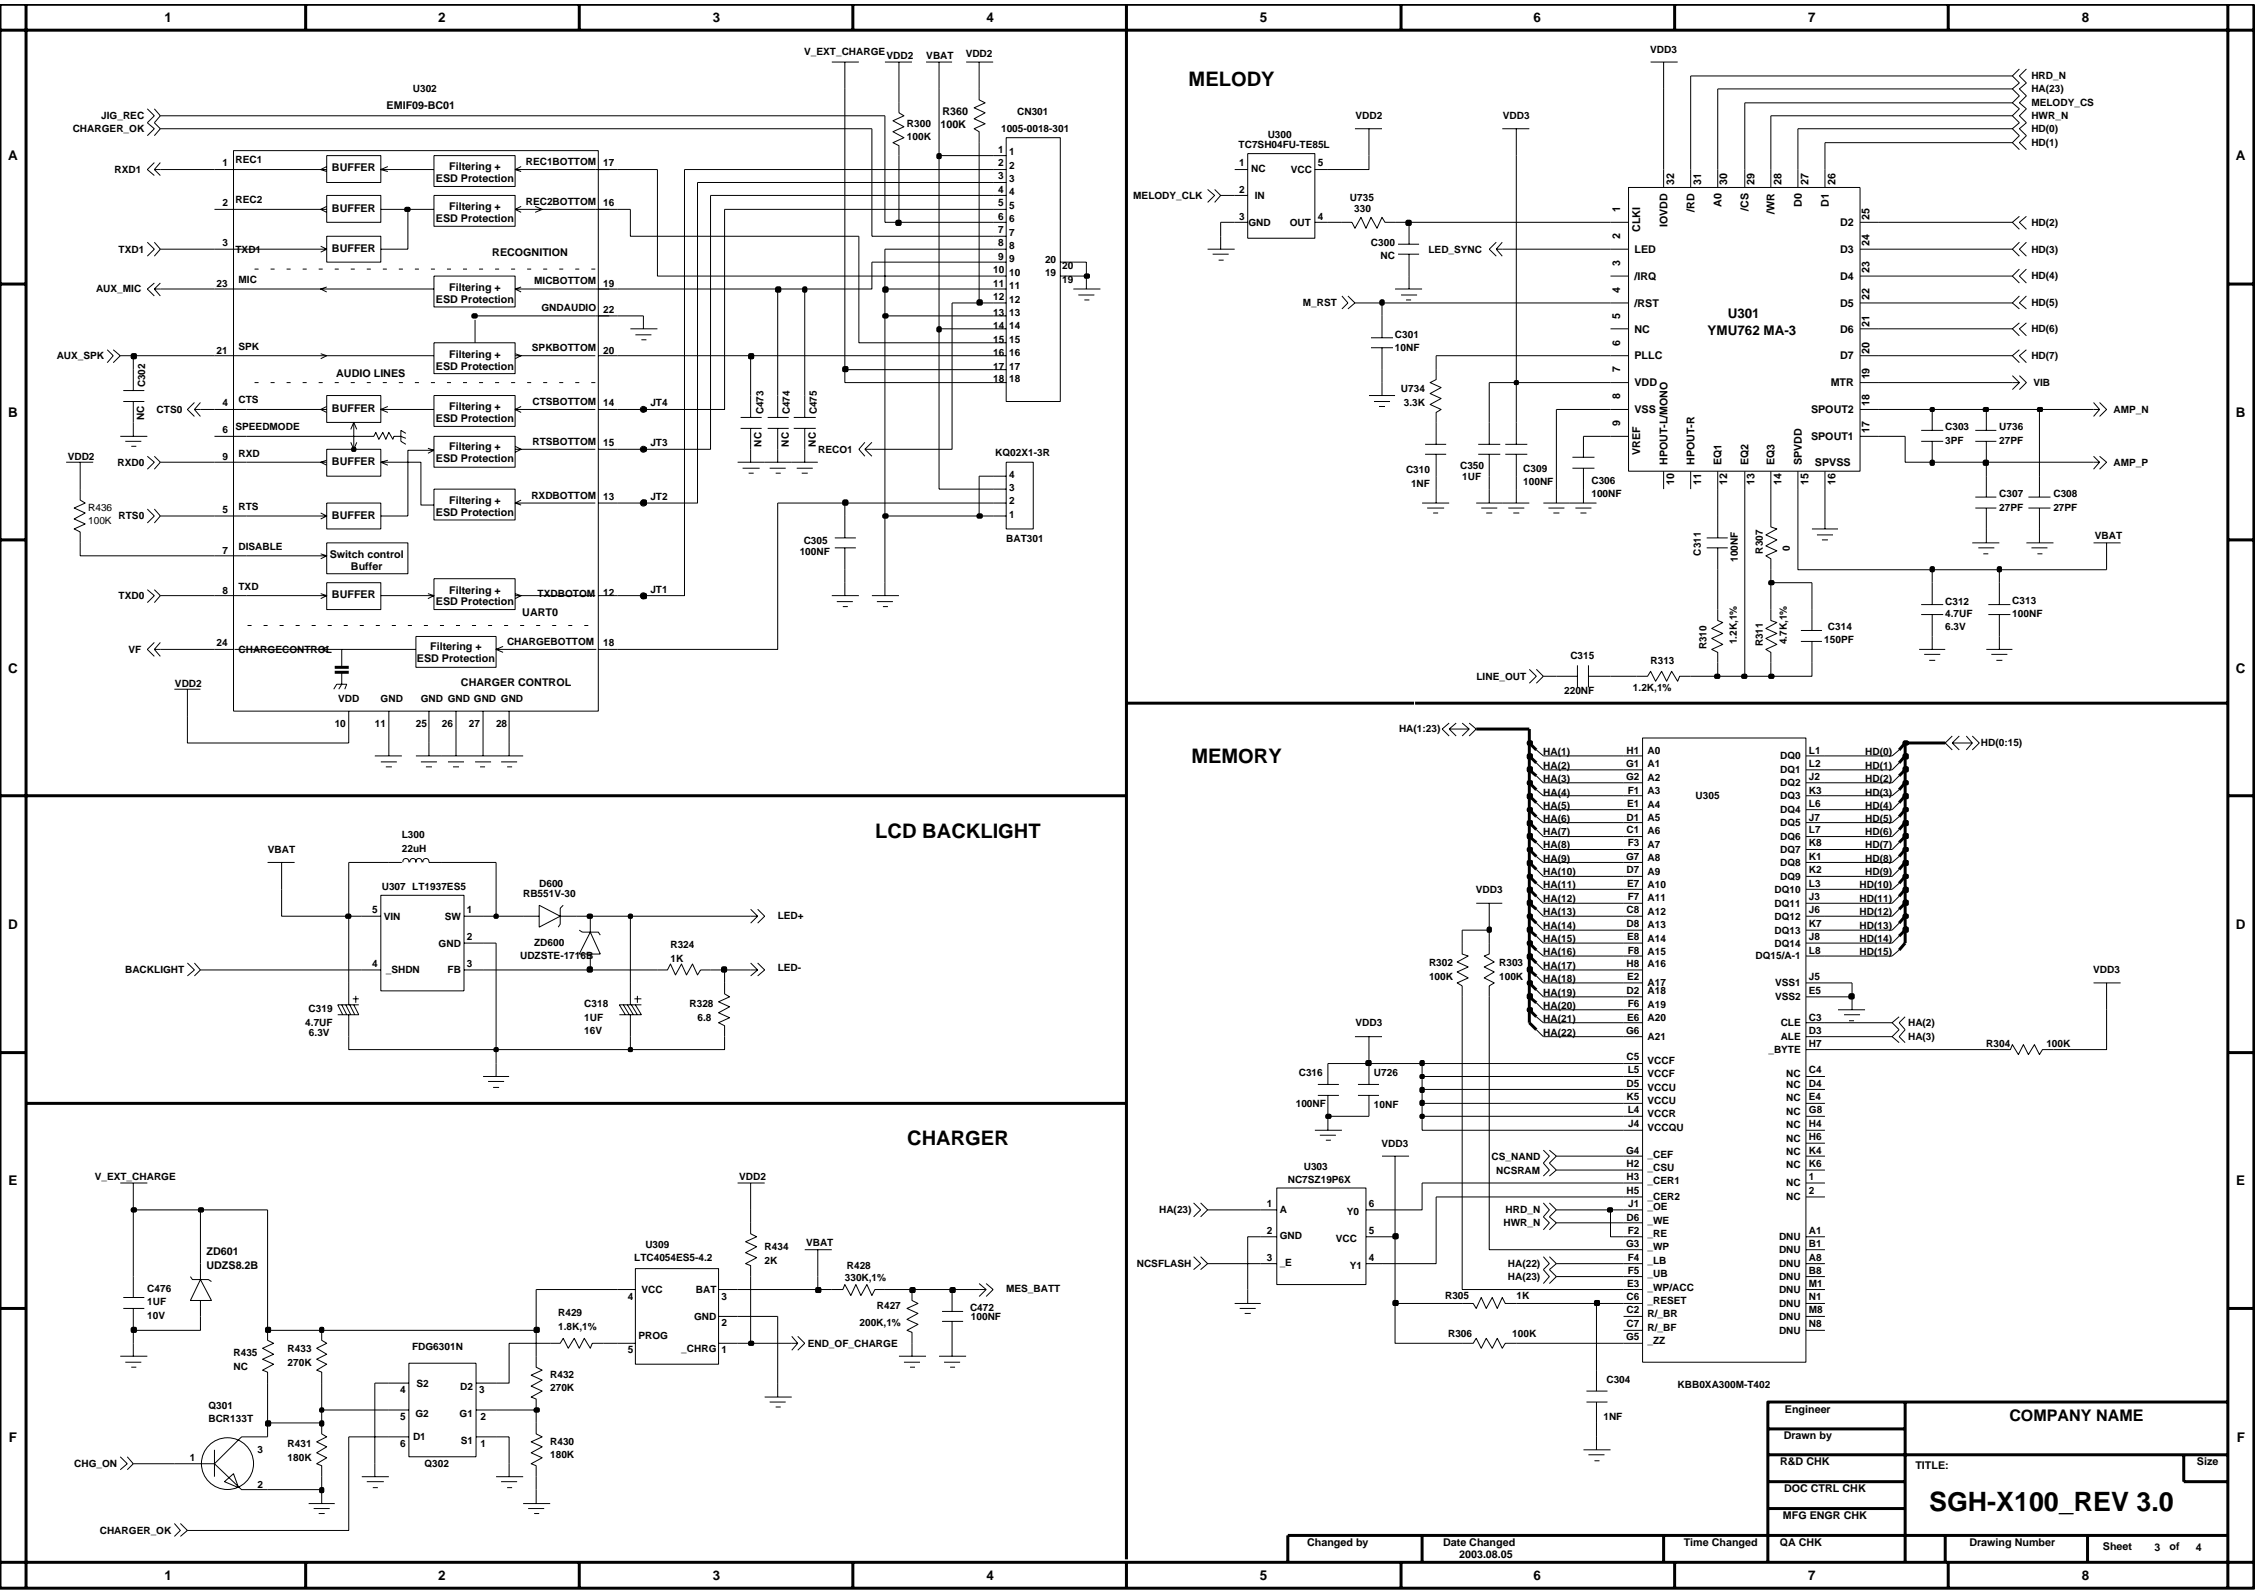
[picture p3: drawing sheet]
<svg xmlns="http://www.w3.org/2000/svg" width="192mm" height="135mm" viewBox="0 0 192 135" stroke-linecap="round" stroke-linejoin="round" font-family="sans-serif">
<defs><g id="words">
<text font-size="2.3" x="163.9" y="128.4">SGH-X100_REV 3.0</text>
<g font-size="1.7">
<text x="101" y="7.3">MELODY</text>
<text x="101.2" y="64.8">MEMORY</text>
<text x="74.4" y="71.1">LCD BACKLIGHT</text>
<text x="77.1" y="97.3">CHARGER</text>
</g>
<text font-size="1.4" x="170.7" y="120.6">COMPANY NAME</text>
<g font-size="1.1">
<text x="14" y="1.9">1</text>
<text x="37.2" y="1.9">2</text>
<text x="60.6" y="1.9">3</text>
<text x="83.8" y="1.9">4</text>
<text x="107" y="1.9">5</text>
<text x="130.3" y="1.9">6</text>
<text x="153.6" y="1.9">7</text>
<text x="176.9" y="1.9">8</text>
<text x=".7" y="13.6">A</text>
<text x="190" y="13.6">A</text>
<text x="145.1" y="28.5">YMU762 MA-3</text>
<text x="146.8" y="27">U301</text>
<text x=".7" y="35.4">B</text>
<text x="190" y="35.4">B</text>
<text x=".7" y="57.2">C</text>
<text x="190" y="57.2">C</text>
<text x=".7" y="78.9">D</text>
<text x="190" y="78.9">D</text>
<text x=".7" y="100.6">E</text>
<text x="190" y="100.6">E</text>
<text x=".8" y="122.4">F</text>
<text x="190" y="122.4">F</text>
<text x="14" y="134.2">1</text>
<text x="37.2" y="134.2">2</text>
<text x="60.6" y="134.2">3</text>
<text x="83.8" y="134.2">4</text>
<text x="107" y="134.2">5</text>
<text x="130.3" y="134.2">6</text>
<text x="153.6" y="134.2">7</text>
<text x="176.9" y="134.2">8</text>
</g>
<g font-size=".9">
<text x="32.8" y="9.2">EMIF09-BC01</text>
<text x="79.9" y="10.9">100K</text>
<text x="80.1" y="9.8">R360</text>
<text x="28.2" y="14.5">BUFFER</text>
<text x="37" y="15.5">ESD Protection</text>
<text x="38.2" y="17.9">Filtering +</text>
<text x="38.2" y="14.5">Filtering +</text>
<text x="142.2" y="15.7" transform="rotate(-90 142.2 15.7)">32</text>
<text x="143.9" y="18" transform="rotate(-90 143.9 18)">/RD</text>
<text x="144.5" y="15.7" transform="rotate(-90 144.5 15.7)">31</text>
<text x="146.2" y="17.6" transform="rotate(-90 146.2 17.6)">A0</text>
<text x="146.7" y="15.7" transform="rotate(-90 146.7 15.7)">30</text>
<text x="148.5" y="17.9" transform="rotate(-90 148.5 17.9)">/CS</text>
<text x="149" y="15.7" transform="rotate(-90 149 15.7)">29</text>
<text x="151.3" y="15.7" transform="rotate(-90 151.3 15.7)">28</text>
<text x="153.1" y="17.6" transform="rotate(-90 153.1 17.6)">D0</text>
<text x="153.6" y="15.7" transform="rotate(-90 153.6 15.7)">27</text>
<text x="155.4" y="17.6" transform="rotate(-90 155.4 17.6)">D1</text>
<text x="155.9" y="15.7" transform="rotate(-90 155.9 15.7)">26</text>
<text x="28.2" y="18">BUFFER</text>
<text x="28.2" y="21.4">BUFFER</text>
<text x="37" y="18.9">ESD Protection</text>
<text x="41.8" y="21.7">RECOGNITION</text>
<text x="137.6" y="18" transform="rotate(-90 137.6 18)">1</text>
<text x="137.6" y="22.6" transform="rotate(-90 137.6 22.6)">3</text>
<text x="137.6" y="20.3" transform="rotate(-90 137.6 20.3)">2</text>
<text x="138.9" y="23.8">/IRQ</text>
<text x="138.9" y="21.5">LED</text>
<text x="139.4" y="19.7" transform="rotate(-90 139.4 19.7)">CLKI</text>
<text x="141.7" y="19.3" transform="rotate(-90 141.7 19.3)">IOVDD</text>
<text x="150.8" y="18.2" transform="rotate(-90 150.8 18.2)">/WR</text>
<text x="156.3" y="19.2">D2</text>
<text x="156.3" y="21.5">D3</text>
<text x="156.3" y="23.8">D4</text>
<text x="158.8" y="23.2" transform="rotate(-90 158.8 23.2)">23</text>
<text x="158.8" y="20.9" transform="rotate(-90 158.8 20.9)">24</text>
<text x="158.8" y="18.7" transform="rotate(-90 158.8 18.7)">25</text>
<text x="37" y="25.7">ESD Protection</text>
<text x="38.2" y="24.7">Filtering +</text>
<text x="137.6" y="29.3" transform="rotate(-90 137.6 29.3)">6</text>
<text x="137.6" y="27.1" transform="rotate(-90 137.6 27.1)">5</text>
<text x="137.6" y="24.9" transform="rotate(-90 137.6 24.9)">4</text>
<text x="138.9" y="26">/RST</text>
<text x="138.9" y="28.2">NC</text>
<text x="156.3" y="26">D5</text>
<text x="156.3" y="28.2">D6</text>
<text x="158.8" y="27.7" transform="rotate(-90 158.8 27.7)">21</text>
<text x="158.8" y="25.5" transform="rotate(-90 158.8 25.5)">22</text>
<text x="12.3" y="35.7" transform="rotate(-90 12.3 35.7)">NC</text>
<text x="12.3" y="32.9" transform="rotate(-90 12.3 32.9)">C302</text>
<text x="28.2" y="35">BUFFER</text>
<text x="28.6" y="32.1">AUDIO LINES</text>
<text x="37" y="35.9">ESD Protection</text>
<text x="37" y="31.4">ESD Protection</text>
<text x="38.2" y="30.4">Filtering +</text>
<text x="38.2" y="34.8">Filtering +</text>
<text x="64.9" y="35.2" transform="rotate(-90 64.9 35.2)">C473</text>
<text x="67.1" y="35.2" transform="rotate(-90 67.1 35.2)">C474</text>
<text x="69.4" y="35.2" transform="rotate(-90 69.4 35.2)">C475</text>
<text x="137.6" y="31.6" transform="rotate(-90 137.6 31.6)">7</text>
<text x="137.6" y="33.9" transform="rotate(-90 137.6 33.9)">8</text>
<text x="138.9" y="32.8">VDD</text>
<text x="138.9" y="35.1">VSS</text>
<text x="138.9" y="30.5">PLLC</text>
<text x="153.9" y="35.1">SPOUT2</text>
<text x="155.5" y="32.8">MTR</text>
<text x="156.3" y="30.5">D7</text>
<text x="158.8" y="34.5" transform="rotate(-90 158.8 34.5)">18</text>
<text x="158.8" y="30" transform="rotate(-90 158.8 30)">20</text>
<text x="158.8" y="32.2" transform="rotate(-90 158.8 32.2)">19</text>
<text x="28.2" y="39.5">BUFFER</text>
<text x="37" y="39.2">ESD Protection</text>
<text x="38.2" y="38.2">Filtering +</text>
<text x="64.7" y="37.9" transform="rotate(-90 64.7 37.9)">NC</text>
<text x="67" y="37.9" transform="rotate(-90 67 37.9)">NC</text>
<text x="69.3" y="37.9" transform="rotate(-90 69.3 37.9)">NC</text>
<text x="137.6" y="36.2" transform="rotate(-90 137.6 36.2)">9</text>
<text x="139.4" y="38.6" transform="rotate(-90 139.4 38.6)">VREF</text>
<text x="141.7" y="39.5" transform="rotate(-90 141.7 39.5)">HPOUT-L/MONO</text>
<text x="142.2" y="41.2" transform="rotate(-90 142.2 41.2)">10</text>
<text x="143.9" y="39.5" transform="rotate(-90 143.9 39.5)">HPOUT-R</text>
<text x="144.5" y="41.2" transform="rotate(-90 144.5 41.2)">11</text>
<text x="146.2" y="39.5" transform="rotate(-90 146.2 39.5)">EQ1</text>
<text x="146.7" y="41.2" transform="rotate(-90 146.7 41.2)">12</text>
<text x="148.5" y="39.5" transform="rotate(-90 148.5 39.5)">EQ2</text>
<text x="149" y="41.2" transform="rotate(-90 149 41.2)">13</text>
<text x="150.8" y="39.5" transform="rotate(-90 150.8 39.5)">EQ3</text>
<text x="151.3" y="41.2" transform="rotate(-90 151.3 41.2)">14</text>
<text x="153.1" y="39.5" transform="rotate(-90 153.1 39.5)">SPVDD</text>
<text x="153.6" y="41.2" transform="rotate(-90 153.6 41.2)">15</text>
<text x="153.9" y="37.4">SPOUT1</text>
<text x="154.2" y="39.6">SPVSS</text>
<text x="155.9" y="41.2" transform="rotate(-90 155.9 41.2)">16</text>
<text x="158.8" y="36.8" transform="rotate(-90 158.8 36.8)">17</text>
<text x="28" y="47.4">Switch control</text>
<text x="28.2" y="44">BUFFER</text>
<text x="37" y="43.8">ESD Protection</text>
<text x="38.2" y="42.8">Filtering +</text>
<text x="144.5" y="47.2" transform="rotate(-90 144.5 47.2)">C311</text>
<text x="147.6" y="47.7" transform="rotate(-90 147.6 47.7)">100NF</text>
<text x="149.8" y="47" transform="rotate(-90 149.8 47)">R307</text>
<text x="152.1" y="46.8" transform="rotate(-90 152.1 46.8)">0</text>
<text x="28.2" y="50.8">BUFFER</text>
<text x="29.8" y="48.4">Buffer</text>
<text x="37" y="51.4">ESD Protection</text>
<text x="38.2" y="50.4">Filtering +</text>
<text x="44.4" y="52.3">UART0</text>
<text x="35.4" y="56.2">ESD Protection</text>
<text x="36.5" y="55.2">Filtering +</text>
<text x="39.2" y="58.3">CHARGER CONTROL</text>
<text x="145" y="55.1" transform="rotate(-90 145 55.1)">R310</text>
<text x="147.5" y="54.7" transform="rotate(-90 147.5 54.7)">1.2K,1%</text>
<text x="149.8" y="54.9" transform="rotate(-90 149.8 54.9)">R311</text>
<text x="151.8" y="54.7" transform="rotate(-90 151.8 54.7)">4.7K,1%</text>
<text x="17.5" y="106.5">ZD601</text>
<text x="17.5" y="107.7">UDZS8.2B</text>
<text x="151.6" y="120">Engineer</text>
<text x="151.2" y="124.5">R&amp;D CHK</text>
<text x="151.5" y="122.2">Drawn by</text>
<text x="162.7" y="124.8">TITLE:</text>
<text x="186.6" y="124.5">Size</text>
<text x="111" y="131.3">Changed by</text>
<text x="122.6" y="131.3">Date Changed</text>
<text x="143" y="131.3">Time Changed</text>
<text x="151.2" y="131.3">QA CHK</text>
<text x="151.5" y="129">MFG ENGR CHK</text>
<text x="151.6" y="126.7">DOC CTRL CHK</text>
<text x="167.3" y="131.3">Drawing Number</text>
<text x="178.7" y="131.6">Sheet</text>
<text x="183" y="131.7">3</text>
<text x="184.3" y="131.6">of</text>
<text x="186.5" y="131.7">4</text>
<text x="124" y="132.3">2003.08.05</text>
</g>
<g font-size=".8">
<text x="68.3" y="4.7">V_EXT_CHARGE</text>
<text x="75.3" y="5.1">VDD2</text>
<text x="78.7" y="5">VBAT</text>
<text x="82" y="4.9">VDD2</text>
<text x="140.2" y="4.5">VDD3</text>
<text x="6.2" y="11.2">CHARGER_OK</text>
<text x="8.6" y="10.1">JIG_REC</text>
<text x="35.1" y="7.8">U302</text>
<text x="77" y="11.9">100K</text>
<text x="77" y="10.8">R300</text>
<text x="85.1" y="11.2">1005-0018-301</text>
<text x="86.4" y="9.7">CN301</text>
<text x="107.7" y="11.7">U300</text>
<text x="115.2" y="10.1">VDD2</text>
<text x="127.7" y="10.1">VDD3</text>
<text x="172.6" y="9">MELODY_CS</text>
<text x="172.6" y="6.7">HRD_N</text>
<text x="172.6" y="10.1">HWR_N</text>
<text x="172.6" y="7.8">HA(23)</text>
<text x="172.6" y="11.2">HD(0)</text>
<text x="9.7" y="14.7">RXD1</text>
<text x="18.9" y="14.1">1</text>
<text x="18.9" y="17.5">2</text>
<text x="20" y="13.8">REC1</text>
<text x="20" y="17.2">REC2</text>
<text x="44.7" y="14">REC1BOTTOM</text>
<text x="44.7" y="17.4">REC2BOTTOM</text>
<text x="51.2" y="14.1">17</text>
<text x="51.2" y="17.5">16</text>
<text x="84.8" y="14.1">2</text>
<text x="84.8" y="15.2">3</text>
<text x="84.8" y="16.4">4</text>
<text x="84.8" y="17.5">5</text>
<text x="84.8" y="13">1</text>
<text x="85.7" y="14.4">2</text>
<text x="85.7" y="15.5">3</text>
<text x="85.7" y="16.6">4</text>
<text x="85.7" y="17.8">5</text>
<text x="85.7" y="13.2">1</text>
<text x="96.3" y="16.9">MELODY_CLK</text>
<text x="105.2" y="12.5">TC7SH04FU-TE85L</text>
<text x="105.3" y="16.4">2</text>
<text x="105.3" y="14.1">1</text>
<text x="106.3" y="14.6">NC</text>
<text x="106.6" y="16.9">IN</text>
<text x="109.7" y="14.7">VCC</text>
<text x="112" y="14.1">5</text>
<text x="114.7" y="17.1">U735</text>
<text x="172.6" y="12.4">HD(1)</text>
<text x="10.1" y="21.5">TXD1</text>
<text x="18.9" y="20.9">3</text>
<text x="20" y="21.5">TXD1</text>
<text x="84.4" y="23.2">10</text>
<text x="84.8" y="18.7">6</text>
<text x="84.8" y="19.8">7</text>
<text x="84.8" y="20.9">8</text>
<text x="84.8" y="22.1">9</text>
<text x="85.7" y="18.9">6</text>
<text x="85.7" y="20.1">7</text>
<text x="85.7" y="21.2">8</text>
<text x="85.7" y="22.3">9</text>
<text x="85.7" y="23.4">10</text>
<text x="88.8" y="23.4">19</text>
<text x="88.8" y="22.3">20</text>
<text x="90.2" y="22.9">20</text>
<text x="105.3" y="18.7">3</text>
<text x="106.1" y="19.2">GND</text>
<text x="109.6" y="19.2">OUT</text>
<text x="112" y="18.7">4</text>
<text x="115" y="18">330</text>
<text x="116.5" y="20.9">C300</text>
<text x="117.3" y="22">NC</text>
<text x="121.4" y="21.5">LED_SYNC</text>
<text x="172.6" y="19.2">HD(2)</text>
<text x="172.6" y="21.5">HD(3)</text>
<text x="172.6" y="23.7">HD(4)</text>
<text x="8.2" y="24.8">AUX_MIC</text>
<text x="18.4" y="24.4">23</text>
<text x="20.3" y="29.7">SPK</text>
<text x="20.3" y="24.1">MIC</text>
<text x="45.2" y="29.8">SPKBOTTOM</text>
<text x="45.4" y="24.2">MICBOTTOM</text>
<text x="46" y="26.4">GNDAUDIO</text>
<text x="51.2" y="26.6">22</text>
<text x="51.2" y="24.4">19</text>
<text x="84.4" y="29.1">15</text>
<text x="84.4" y="24.4">11</text>
<text x="84.4" y="25.5">12</text>
<text x="84.4" y="26.8">13 13</text>
<text x="84.4" y="27.9">14</text>
<text x="85.7" y="27.9">14</text>
<text x="85.7" y="29.1">15</text>
<text x="85.7" y="24.5">11</text>
<text x="85.7" y="25.7">12</text>
<text x="90.2" y="24">19</text>
<text x="110.7" y="26">M_RST</text>
<text x="118.5" y="29.8">10NF</text>
<text x="118.5" y="28.7">C301</text>
<text x="172.6" y="28.2">HD(6)</text>
<text x="172.6" y="26">HD(5)</text>
<text x="4.8" y="30.5">AUX_SPK</text>
<text x="13.3" y="35.1">CTS0</text>
<text x="18.4" y="30">21</text>
<text x="18.9" y="34.5">4</text>
<text x="20.3" y="34.2">CTS</text>
<text x="45.2" y="34.4">CTSBOTTOM</text>
<text x="51.2" y="30">20</text>
<text x="51.2" y="34.5">14</text>
<text x="55.3" y="34.5">JT4</text>
<text x="84.4" y="30.2">16 16</text>
<text x="84.4" y="31.4">17</text>
<text x="84.4" y="32.5">18 18</text>
<text x="85.7" y="31.4">17</text>
<text x="119" y="33.3">U734</text>
<text x="119.3" y="34.5">3.3K</text>
<text x="172.6" y="30.5">HD(7)</text>
<text x="172.7" y="32.8">VIB</text>
<text x="179.6" y="35.1">AMP_N</text>
<text x="5.8" y="39">VDD2</text>
<text x="10" y="39.5">RXD0</text>
<text x="18.9" y="39.1">9</text>
<text x="18.9" y="36.8">6</text>
<text x="20" y="36.5">SPEEDMODE</text>
<text x="20.3" y="38.8">RXD</text>
<text x="45.2" y="37.8">RTSBOTTOM</text>
<text x="51.2" y="37.9">15</text>
<text x="55.3" y="37.9">JT3</text>
<text x="69.5" y="38.4">RECO1</text>
<text x="84.5" y="38.7">KQ02X1-3R</text>
<text x="85.7" y="41.7">3</text>
<text x="85.7" y="40.6">4</text>
<text x="119.4" y="40.2">C310</text>
<text x="119.9" y="41.4">1NF</text>
<text x="124" y="39.8">C350</text>
<text x="124.2" y="40.8">1UF</text>
<text x="129.4" y="40.1">C309</text>
<text x="129.4" y="41.2">100NF</text>
<text x="135.2" y="41.1">C306</text>
<text x="165.2" y="37.7">3PF</text>
<text x="165.2" y="36.5">C303</text>
<text x="169.8" y="37.7">27PF</text>
<text x="169.8" y="36.5">U736</text>
<text x="179.6" y="39.5">AMP_P</text>
<text x="7.5" y="44.5">100K</text>
<text x="7.5" y="43.4">R436</text>
<text x="10.1" y="44.1">RTS0</text>
<text x="18.9" y="47">7</text>
<text x="18.9" y="43.6">5</text>
<text x="20.3" y="43.4">RTS</text>
<text x="20.3" y="46.7">DISABLE</text>
<text x="45.1" y="42.3">RXDBOTTOM</text>
<text x="51.2" y="42.5">13</text>
<text x="55.3" y="42.4">JT2</text>
<text x="67.9" y="47.1">100NF</text>
<text x="68.3" y="46.2">C305</text>
<text x="85.5" y="46">BAT301</text>
<text x="85.7" y="44">1</text>
<text x="85.7" y="42.8">2</text>
<text x="135.2" y="42.2">100NF</text>
<text x="169.8" y="42.2">C307</text>
<text x="169.8" y="43.4">27PF</text>
<text x="174.4" y="43.4">27PF</text>
<text x="174.4" y="42.2">C308</text>
<text x="178" y="45.8">VBAT</text>
<text x="10.1" y="50.9">TXD0</text>
<text x="18.9" y="50.4">8</text>
<text x="20.3" y="50.1">TXD</text>
<text x="45.7" y="50.7">TXDBOTOM</text>
<text x="51.2" y="50.6">12</text>
<text x="55.3" y="50.4">JT1</text>
<text x="155.3" y="53.5">C314</text>
<text x="165.2" y="53.5">6.3V</text>
<text x="165.2" y="52.4">4.7UF</text>
<text x="165.2" y="51.3">C312</text>
<text x="171" y="52.4">100NF</text>
<text x="171" y="51.3">C313</text>
<text x="10.9" y="55.4">VF</text>
<text x="14.9" y="58.3">VDD2</text>
<text x="18.4" y="54.9">24</text>
<text x="20.3" y="55.4">CHARGECONTROL</text>
<text x="28.7" y="59.6">VDD</text>
<text x="32.3" y="59.6">GND</text>
<text x="35.7" y="59.6">GND GND GND GND</text>
<text x="43.1" y="54.8">CHARGEBOTTOM</text>
<text x="51.2" y="54.9">18</text>
<text x="125.4" y="57.7">LINE_OUT</text>
<text x="132.9" y="59">220NF</text>
<text x="133.4" y="56">C315</text>
<text x="138.7" y="58.7">1.2K,1%</text>
<text x="140.2" y="56.4">R313</text>
<text x="155" y="54.6">150PF</text>
<text x="28.4" y="61.7">10</text>
<text x="31.8" y="61.7">11</text>
<text x="35.3" y="61.7">25</text>
<text x="37.5" y="61.7">26</text>
<text x="39.8" y="61.7">27</text>
<text x="42.1" y="61.7">28</text>
<text x="118.9" y="62.2">HA(1:23)</text>
<text x="131.1" y="64.1">HA(1)</text>
<text x="131.1" y="65.3">HA(2)</text>
<text x="138.1" y="65.1">G1</text>
<text x="138.2" y="64">H1</text>
<text x="140" y="64.1">A0</text>
<text x="140" y="65.2">A1</text>
<text x="151.2" y="64.5">DQ0</text>
<text x="151.2" y="65.7">DQ1</text>
<text x="153.7" y="64">L1</text>
<text x="153.7" y="65.1">L2</text>
<text x="158.5" y="65.3">HD(1)</text>
<text x="158.5" y="64.1">HD(0)</text>
<text x="168.3" y="63.4">HD(0:15)</text>
<text x="34.1" y="71.2">L300</text>
<text x="131.1" y="71">HA(7)</text>
<text x="131.1" y="69.8">HA(6)</text>
<text x="131.1" y="68.7">HA(5)</text>
<text x="131.1" y="67.6">HA(4)</text>
<text x="131.1" y="66.4">HA(3)</text>
<text x="138.1" y="66.2">G2</text>
<text x="138.2" y="69.7">D1</text>
<text x="138.2" y="70.8">C1</text>
<text x="138.2" y="68.5">E1</text>
<text x="138.3" y="67.4">F1</text>
<text x="138.3" y="71.9">F3</text>
<text x="140" y="67.4">A3</text>
<text x="140" y="68.6">A4</text>
<text x="140" y="69.7">A5</text>
<text x="140" y="70.8">A6</text>
<text x="140" y="66.4">A2</text>
<text x="144.1" y="67.8">U305</text>
<text x="151.2" y="66.8">DQ2</text>
<text x="151.2" y="67.9">DQ3</text>
<text x="151.2" y="69.1">DQ4</text>
<text x="151.2" y="70.2">DQ5</text>
<text x="151.2" y="71.3">DQ6</text>
<text x="153.7" y="66.2">J2</text>
<text x="153.7" y="67.4">K3</text>
<text x="153.7" y="68.5">L6</text>
<text x="153.7" y="69.7">J7</text>
<text x="153.7" y="70.8">L7</text>
<text x="153.7" y="71.9">K8</text>
<text x="158.5" y="70.9">HD(6)</text>
<text x="158.5" y="69.8">HD(5)</text>
<text x="158.5" y="68.7">HD(4)</text>
<text x="158.5" y="67.6">HD(3)</text>
<text x="158.5" y="66.4">HD(2)</text>
<text x="22.8" y="72.4">VBAT</text>
<text x="31.6" y="77.5">5</text>
<text x="32.4" y="75.6">U307 LT1937ES5</text>
<text x="34.1" y="72.4">22uH</text>
<text x="39.7" y="77.5">1</text>
<text x="44.4" y="76.2">RB551V-30</text>
<text x="45.8" y="75.3">D600</text>
<text x="125.4" y="75.8">VDD3</text>
<text x="131.1" y="77.7">HA(13)</text>
<text x="131.1" y="76.6">HA(12)</text>
<text x="131.1" y="75.4">HA(11)</text>
<text x="131.1" y="74.3">HA(10)</text>
<text x="131.1" y="73.2">HA(9)</text>
<text x="131.1" y="72">HA(8)</text>
<text x="138.1" y="73.1">G7</text>
<text x="138.2" y="74.2">D7</text>
<text x="138.2" y="77.5">C8</text>
<text x="138.2" y="75.3">E7</text>
<text x="138.3" y="76.4">F7</text>
<text x="140" y="72">A7</text>
<text x="140" y="73.1">A8</text>
<text x="140" y="74.3">A9</text>
<text x="140" y="75.4">A10</text>
<text x="140" y="76.5">A11</text>
<text x="140" y="77.7">A12</text>
<text x="150.8" y="75.8">DQ10</text>
<text x="150.8" y="77">DQ11</text>
<text x="151.2" y="72.4">DQ7</text>
<text x="151.2" y="73.5">DQ8</text>
<text x="151.2" y="74.7">DQ9</text>
<text x="153.7" y="74.2">K2</text>
<text x="153.7" y="73.1">K1</text>
<text x="153.7" y="75.3">L3</text>
<text x="153.7" y="76.4">J3</text>
<text x="153.7" y="77.5">J6</text>
<text x="158" y="77.7">HD(12)</text>
<text x="158" y="76.6">HD(11)</text>
<text x="158" y="75.4">HD(10)</text>
<text x="158.5" y="74.3">HD(9)</text>
<text x="158.5" y="73.2">HD(8)</text>
<text x="158.5" y="72">HD(7)</text>
<text x="10.6" y="82.7">BACKLIGHT</text>
<text x="31.6" y="82.1">4</text>
<text x="32.6" y="78.1">VIN</text>
<text x="32.8" y="82.7">_SHDN</text>
<text x="37.3" y="80.4">GND</text>
<text x="37.8" y="78.1">SW</text>
<text x="38" y="82.7">FB</text>
<text x="39.7" y="82.1">3</text>
<text x="39.7" y="79.8">2</text>
<text x="44.2" y="81.4">UDZSTE-1716B</text>
<text x="45.4" y="80.3">ZD600</text>
<text x="57" y="81.7">1K</text>
<text x="57" y="80.5">R324</text>
<text x="66.1" y="78">LED+</text>
<text x="66.1" y="82.5">LED-</text>
<text x="121.4" y="83.2">100K</text>
<text x="121.4" y="82">R302</text>
<text x="127.4" y="82">R303</text>
<text x="127.4" y="83.2">100K</text>
<text x="131.1" y="81.1">HA(16)</text>
<text x="131.1" y="80">HA(15)</text>
<text x="131.1" y="78.9">HA(14)</text>
<text x="131.1" y="83.4">HA(18)</text>
<text x="131.1" y="82.3">HA(17)</text>
<text x="138.2" y="82.1">H8</text>
<text x="138.2" y="78.7">D8</text>
<text x="138.2" y="83.2">E2</text>
<text x="138.2" y="79.8">E8</text>
<text x="138.3" y="81">F8</text>
<text x="140" y="82.2">A16</text>
<text x="140" y="83.8">A17</text>
<text x="140" y="78.8">A13</text>
<text x="140" y="80">A14</text>
<text x="140" y="81.1">A15</text>
<text x="149.1" y="81.5">DQ15/A-1</text>
<text x="150.8" y="78.1">DQ12</text>
<text x="150.8" y="79.3">DQ13</text>
<text x="150.8" y="80.4">DQ14</text>
<text x="150.8" y="83.8">VSS1</text>
<text x="153.7" y="83.2">J5</text>
<text x="153.7" y="81">L8</text>
<text x="153.7" y="78.7">K7</text>
<text x="153.7" y="79.8">J8</text>
<text x="158" y="81.1">HD(15)</text>
<text x="158" y="80">HD(14)</text>
<text x="158" y="78.9">HD(13)</text>
<text x="177.8" y="82.7">VDD3</text>
<text x="25.9" y="87.1">4.7UF</text>
<text x="26.2" y="85.9">C319</text>
<text x="26.2" y="88">6.3V</text>
<text x="49.6" y="85.5">C318</text>
<text x="49.6" y="87.8">16V</text>
<text x="49.6" y="86.7">1UF</text>
<text x="58.6" y="85.5">R328</text>
<text x="59.3" y="86.7">6.8</text>
<text x="115.2" y="87.1">VDD3</text>
<text x="131.1" y="87.9">HA(22)</text>
<text x="131.1" y="86.8">HA(21)</text>
<text x="131.1" y="85.7">HA(20)</text>
<text x="131.1" y="84.6">HA(19)</text>
<text x="138.1" y="87.8">G6</text>
<text x="138.2" y="84.4">D2</text>
<text x="138.2" y="86.7">E6</text>
<text x="138.3" y="85.5">F6</text>
<text x="140" y="84.4">A18</text>
<text x="140" y="85.6">A19</text>
<text x="140" y="86.7">A20</text>
<text x="140" y="88.3">A21</text>
<text x="150.2" y="89.4">_BYTE</text>
<text x="150.8" y="85">VSS2</text>
<text x="151.3" y="88.3">ALE</text>
<text x="151.3" y="87.1">CLE</text>
<text x="153.7" y="84.4">E5</text>
<text x="153.7" y="88.9">H7</text>
<text x="153.7" y="86.7">C3</text>
<text x="153.7" y="87.8">D3</text>
<text x="162.1" y="87.1">HA(2)</text>
<text x="162.1" y="88.3">HA(3)</text>
<text x="168.7" y="88.9">R304</text>
<text x="173.8" y="88.9">100K</text>
<text x="110.1" y="94">100NF</text>
<text x="110.3" y="91.3">C316</text>
<text x="116.7" y="91.4">U726</text>
<text x="116.7" y="94.1">10NF</text>
<text x="138.2" y="92.3">D5</text>
<text x="138.2" y="93.4">K5</text>
<text x="138.2" y="90.1">C5</text>
<text x="138.3" y="94.5">L4</text>
<text x="138.3" y="91.2">L5</text>
<text x="138.3" y="95.7">J4</text>
<text x="140" y="92.6">VCCU</text>
<text x="140" y="93.7">VCCU</text>
<text x="140" y="90.4">VCCF</text>
<text x="140" y="91.5">VCCF</text>
<text x="140" y="94.8">VCCR</text>
<text x="151.8" y="91.5">NC</text>
<text x="151.8" y="92.4">NC</text>
<text x="151.8" y="93.5">NC</text>
<text x="151.8" y="94.7">NC</text>
<text x="151.8" y="95.8">NC</text>
<text x="153.7" y="91.2">C4</text>
<text x="153.7" y="92.3">D4</text>
<text x="153.7" y="93.4">E4</text>
<text x="153.7" y="94.5">G8</text>
<text x="153.7" y="95.7">H4</text>
<text x="8" y="100.2">V_EXT_CHARGE</text>
<text x="62.8" y="100.2">VDD2</text>
<text x="109.4" y="100.5">NC7SZ19P6X</text>
<text x="110.8" y="99.4">U303</text>
<text x="117.4" y="97.4">VDD3</text>
<text x="126.7" y="98.5">CS_NAND</text>
<text x="127.1" y="99.7">NCSRAM</text>
<text x="138.1" y="98">G4</text>
<text x="138.2" y="101.4">H5</text>
<text x="138.2" y="99.1">H2</text>
<text x="138.2" y="100.2">H3</text>
<text x="140" y="101.9">_CER2</text>
<text x="140" y="99.4">_CSU</text>
<text x="140" y="98.3">_CEF</text>
<text x="140" y="100.5">_CER1</text>
<text x="140" y="96">VCCQU</text>
<text x="151.8" y="98.1">NC</text>
<text x="151.8" y="99.2">NC</text>
<text x="151.8" y="100.8">NC</text>
<text x="151.8" y="101.9">NC</text>
<text x="151.8" y="97">NC</text>
<text x="153.7" y="98">K4</text>
<text x="153.7" y="99.1">K6</text>
<text x="153.7" y="100.2">1</text>
<text x="153.7" y="101.4">2</text>
<text x="153.7" y="96.8">H6</text>
<text x="53.9" y="107.1">LTC4054ES5-4.2</text>
<text x="54.8" y="106">U309</text>
<text x="65" y="106.1">R434</text>
<text x="65" y="107.3">2K</text>
<text x="68.5" y="105.8">VBAT</text>
<text x="71.9" y="107.7">R428</text>
<text x="96.6" y="107.6">NCSFLASH</text>
<text x="98.5" y="103">HA(23)</text>
<text x="107.6" y="107.1">3</text>
<text x="107.6" y="102.5">1</text>
<text x="107.6" y="104.8">2</text>
<text x="108.7" y="107.5">_E</text>
<text x="108.7" y="103">A</text>
<text x="108.7" y="105.2">GND</text>
<text x="113.5" y="105.4">VCC</text>
<text x="114.4" y="103.2">Y0</text>
<text x="114.7" y="107.7">Y1</text>
<text x="116.3" y="104.8">5</text>
<text x="116.3" y="102.5">6</text>
<text x="116.3" y="107.1">4</text>
<text x="127.7" y="104.1">HWR_N</text>
<text x="127.9" y="103">HRD_N</text>
<text x="128.1" y="107.6">HA(22)</text>
<text x="138.1" y="105.9">G3</text>
<text x="138.2" y="103.7">D6</text>
<text x="138.3" y="107.1">F4</text>
<text x="138.3" y="104.8">F2</text>
<text x="138.3" y="102.5">J1</text>
<text x="140" y="107.4">_LB</text>
<text x="140" y="102.8">_OE</text>
<text x="140" y="105.1">_RE</text>
<text x="140" y="104">_WE</text>
<text x="140" y="106.2">_WP</text>
<text x="151.1" y="105.3">DNU</text>
<text x="151.1" y="106.4">DNU</text>
<text x="151.1" y="107.6">DNU</text>
<text x="153.7" y="104.8">A1</text>
<text x="153.7" y="105.9">B1</text>
<text x="153.7" y="107.1">A8</text>
<text x="12.5" y="109.8">C476</text>
<text x="12.5" y="112">10V</text>
<text x="12.5" y="110.9">1UF</text>
<text x="47.4" y="111.8">R429</text>
<text x="47.4" y="113">1.8K,1%</text>
<text x="53.3" y="110.4">4</text>
<text x="54.2" y="113.7">PROG</text>
<text x="54.5" y="109.8">VCC</text>
<text x="59" y="112.1">GND</text>
<text x="59.1" y="109.8">BAT</text>
<text x="61.3" y="110.4">3</text>
<text x="61.3" y="112.6">2</text>
<text x="71.8" y="108.8">330K,1%</text>
<text x="73" y="112.6">200K,1%</text>
<text x="74.5" y="111.1">R427</text>
<text x="82.4" y="111.3">C472</text>
<text x="82.5" y="112.1">100NF</text>
<text x="85.5" y="109.7">MES_BATT</text>
<text x="122.8" y="110.4">R305</text>
<text x="123" y="113.6">R306</text>
<text x="128.1" y="108.7">HA(23)</text>
<text x="128.5" y="113.6">100K</text>
<text x="128.8" y="110.4">1K</text>
<text x="138.1" y="113.8">G5</text>
<text x="138.2" y="110.4">C6</text>
<text x="138.2" y="112.7">C7</text>
<text x="138.2" y="111.5">C2</text>
<text x="138.2" y="109.3">E3</text>
<text x="138.3" y="108.2">F5</text>
<text x="140" y="109.6">_WP/ACC</text>
<text x="140" y="110.7">_RESET</text>
<text x="140" y="108.5">_UB</text>
<text x="140" y="113">R/_BF</text>
<text x="140" y="111.8">R/_BR</text>
<text x="151.1" y="113.3">DNU</text>
<text x="151.1" y="108.7">DNU</text>
<text x="151.1" y="109.8">DNU</text>
<text x="151.1" y="111">DNU</text>
<text x="151.1" y="112.1">DNU</text>
<text x="153.7" y="108.2">B8</text>
<text x="153.7" y="109.3">M1</text>
<text x="153.7" y="110.4">N1</text>
<text x="153.7" y="111.5">M8</text>
<text x="153.7" y="112.7">N8</text>
<text x="17.7" y="119.7">Q301</text>
<text x="19.8" y="116.4">NC</text>
<text x="19.8" y="115.2">R435</text>
<text x="24.4" y="114.8">R433</text>
<text x="24.4" y="116">270K</text>
<text x="34" y="118.3">4</text>
<text x="35" y="114.7">FDG6301N</text>
<text x="35.4" y="117.8">S2</text>
<text x="39.1" y="118.1">D2</text>
<text x="40.7" y="118.3">3</text>
<text x="46.7" y="118.1">270K</text>
<text x="46.7" y="117">R432</text>
<text x="53.3" y="114.9">5</text>
<text x="57.9" y="114.8">_CHRG</text>
<text x="61.3" y="114.9">1</text>
<text x="68.6" y="114.4">END_OF_CHARGE</text>
<text x="136.5" y="117.5">C304</text>
<text x="140" y="114.1">_ZZ</text>
<text x="142.5" y="117.9">KBB0XA300M-T402</text>
<text x="6.3" y="124.6">CHG_ON</text>
<text x="16.1" y="124">1</text>
<text x="17.7" y="120.8">BCR133T</text>
<text x="21.9" y="123.4">3</text>
<text x="24.4" y="124">180K</text>
<text x="24.4" y="122.9">R431</text>
<text x="34" y="120.6">5</text>
<text x="34" y="122.9">6</text>
<text x="35.1" y="122.3">D1</text>
<text x="35.3" y="120.3">G2</text>
<text x="36" y="124.6">Q302</text>
<text x="39" y="120.3">G1</text>
<text x="39.1" y="122.6">S1</text>
<text x="40.8" y="120.6">2</text>
<text x="40.8" y="122.9">1</text>
<text x="46.7" y="122.7">R430</text>
<text x="46.7" y="123.8">180K</text>
<text x="136.2" y="120.6">1NF</text>
<text x="8.5" y="130.3">CHARGER_OK</text>
<text x="21.9" y="126.3">2</text>
</g>
</g></defs>
<g fill="none" stroke="#000" stroke-width=".08">
<path d="M12.5 9.2l.6 .6-.6 .6 .6 .5-.6 .6M13.1 9.2l.5 .6-.5 .6 .5 .5-.5 .6M13.1 14.4h.5M13.1 13.8l-.6 .6 .6 .5M13.1 14.4l.5 .5M13.6 13.8l-.5 .6M18.2 14.4h1.6M18.2 17.8h1.6M19.8 12.8h31v47.6h-31zM50.8 14.4h1.6M50.8 17.8h1.6M70.7 5.3h2.3"/>
<path d="M71.8 5.3v2.3M75.2 5.3h2.3M76.4 8.7v.9l.4 .2-.9 .5 .9 .5-.9 .4 .9 .5-.9 .4 .5 .3v.8M76.4 5.3v2.3M78.7 5.3h2.2M79.8 5.3v2.3M82.1 5.3h2.3M83.2 5.3v3.2l.5 .2-.9 .5 .9 .4-.9 .5 .9 .4-.9 .4 .4 .3v.9M84.4 18.9h1.1M84.4 14.4h1.1M84.4 16.6h1.1M84.4 17.8h1.1"/>
<path d="M84.4 13.2h1.1M84.4 15.5h1.1M85.5 11.7h4.6v22.4h-4.6zM102.6 16.1l.6 .5-.6 .6M103.2 16.1l.5 .5-.5 .6M104.9 18.9h1.1M104.9 14.4h1.1M104.9 16.6h1.1M106 13h5.7v7.2h-5.7zM111.7 18.9h1.1M111.7 14.4h1.1M114 18.9h.9l.2 .5 .5-.9 .4 .9 .5-.9 .5 .9 .4-.9 .3 .4h.8"/>
<path d="M115.1 10.9h2.3M116.3 10.9v2.3M119.7 18.9v1.8M127.6 10.9h2.3M128.8 10.9v2.3M136.8 18.9h1.6M138.4 15.9h19.6v24.1h-19.6zM140.2 5.3h2.3M141.3 5.3v2.3M141.3 14.4v1.5M143.6 14.4v1.5M145.9 14.4v1.5"/>
<path d="M148.2 14.4v1.5M150.4 14.4v1.5M152.7 14.4v1.5M155 14.4v1.5M158 18.9h1.6M171.6 5.9l-.6 .6 .6 .5-.6 .6 .6 .5-.6 .6 .6 .5-.6 .6 .6 .6-.6 .5 .6 .6-.6 .6 .6 .6M171.6 18.4l-.6 .5 .6 .6M172.2 5.9l-.6 .6 .6 .5-.6 .6 .6 .5-.6 .6 .6 .5-.6 .6 .6 .6-.6 .5 .6 .6-.6 .6 .6 .6M172.2 18.4l-.6 .5 .6 .6M5.6 39.3h2.3M6.8 39.3v3.2l.4 .2-.9 .4 .9 .5-.9 .5 .9 .4-.9 .4 .5 .3v.9M9.1 29.7l.5 .5-.5 .6"/>
<path d="M9.6 29.7l.6 .5-.6 .6M10.2 37.1h2.3M10.5 34.1h1.8M10.5 33.2h1.8M10.6 37.5h1.4M11.2 37.9h.4M11.3 31.4v1.8M11.3 34.1v3M12.5 20.6l.6 .6-.6 .6M12.5 38.7l.6 .6-.6 .5M13.1 20.6l.5 .6-.5 .6M13.1 24.5h.5"/>
<path d="M13.1 24l-.6 .5 .6 .6M13.1 24.5l.5 .6M13.1 38.7l.5 .6-.5 .5M13.6 24l-.5 .5M16.5 34.2l-.6 .6 .6 .6M16.5 34.8l.5 .6M16.5 34.8h.5M17 34.2l-.5 .6M18.2 39.3h1.6M18.2 21.2h1.6M18.2 34.8h1.6M18.2 24.5h1.6"/>
<path d="M18.2 30.2h1.6M18.2 37.1h1.6M50.8 34.8h1.6M50.8 24.5h1.6M50.8 30.2h1.6M50.8 26.8h1.6M50.8 38.2h1.6M53.6 27.9h2.3M54 28.4h1.3M54.5 28.9h.4M54.7 26.8v1.1M62.7 39.3h6.8"/>
<path d="M62.9 35.5h1.8M62.9 36.4h1.8M63.1 39.8h1.4M63.8 33.6v1.9M63.8 36.4v2.9M65.2 35.5h1.8M65.2 36.4h1.8M65.4 39.8h1.3M66.1 33.6v1.9M66.1 36.4v2.9M67.4 35.5h1.9M67.4 36.4h1.9"/>
<path d="M67.7 39.8h1.3M68.4 33.6v1.9M68.4 36.4v2.9M73.5 38.2h.6M73.5 37.6l-.5 .6 .5 .5M73.5 38.2l.6 .5M74.1 37.6l-.6 .6M84.4 27.9h1.1M84.4 21.2h1.1M84.4 24.5h1.1M84.4 30.2h1.1M84.4 26.8h1.1"/>
<path d="M84.4 23.4h1.1M84.4 22.3h1.1M84.4 20.1h1.1M84.4 29.1h1.1M84.4 31.4h1.1M84.4 32.5h1.1M84.4 25.7h1.1M85.5 39.3h2.3v5.6h-2.3zM90.1 23.4h1.1M90.1 22.3h1.1M91.2 24.5h2.3M91.6 25.1h1.4"/>
<path d="M92.1 25.5h.4M92.3 23.4v1.1M102.6 21.2h2.3M103 21.6h1.4M103.5 22.1h.5M103.7 20.1v1.1M114 25.1l.5 .6-.5 .5M114.5 25.1l.6 .6-.6 .5M116.3 33.6h2.2M116.5 29.5h1.8M116.5 28.7h1.8M116.7 34.1h1.4"/>
<path d="M117.2 34.5h.5M117.4 26.8v1.9M117.4 29.5v1.9M117.4 32.5v1.1M118.5 24.5h2.3M118.8 21.6h1.8M118.8 20.7h1.8M119 25.1h1.4M119.5 25.5h.4M119.7 21.6v2.9M121.1 38.6h1.8M121.1 37.7h1.8"/>
<path d="M122 31.4v.8l-.5 .3 .9 .4-.9 .5 .9 .4-.9 .6 .9 .4-.4 .2v2.7M122 38.6v1.8M125.6 38.6h1.9M125.6 37.7h1.9M126.5 35.9v1.8M126.5 38.6v1.8M127.1 21.2h.5M127.1 20.6l-.6 .6 .6 .6M127.1 21.2l.5 .6M127.6 20.6l-.5 .6M127.9 38.6h1.9M127.9 37.7h1.9"/>
<path d="M128.8 35.9v1.8M128.8 38.6v1.8M133.6 39.8h1.9M133.6 38.8h1.9M134.5 37.1v1.7M134.5 39.8v2.9M136.8 27.9h1.6M136.8 21.2h1.6M136.8 34.8h1.6M136.8 30.2h1.6M136.8 37.1h1.6M136.8 23.4h1.6"/>
<path d="M136.8 32.5h1.6M136.8 25.7h1.6M158 27.9h1.6M158 21.2h1.6M158 34.8h1.6M158 30.2h1.6M158 37.1h1.6M158 23.4h1.6M158 32.5h1.6M158 25.7h1.6M163.2 37.5h1.9M163.2 36.5h1.9"/>
<path d="M164.1 34.8v1.7M164.1 37.5v1.8M167.8 37.5h1.8M167.8 36.5h1.8M168.7 34.8v1.7M168.7 37.5v1.8M171 31.9l.6 .6-.6 .6M171 32.5h.6M171.6 27.4l-.6 .5 .6 .6M171.6 25.1l-.6 .6 .6 .5M171.6 29.7l-.6 .5 .6 .6M171.6 22.9l-.6 .5 .6 .6"/>
<path d="M171.6 20.6l-.6 .6 .6 .6M171.6 31.9l.6 .6-.6 .6M172.2 27.4l-.6 .5 .6 .6M172.2 25.1l-.6 .6 .6 .5M172.2 22.9l-.6 .5 .6 .6M172.2 20.6l-.6 .6 .6 .6M172.2 29.7l-.6 .5 .6 .6M177.9 38.7l.5 .6M177.9 39.3h.5M177.9 34.8h.5M177.9 34.2l.5 .6M178.4 38.7l.6 .6-.6 .5"/>
<path d="M178.4 39.3l-.5 .5M178.4 34.2l.6 .6-.6 .6M178.4 34.8l-.5 .6M12.5 43.2l.6 .6-.6 .6M12.5 50.1l.6 .5-.6 .6M13.1 43.2l.5 .6-.5 .6M13.1 54.6l-.6 .5 .6 .6M13.1 55.1l.5 .6M13.1 55.1h.5M13.1 50.1l.5 .5-.5 .6M13.6 54.6l-.5 .5M14.8 58.5h2.2"/>
<path d="M15.9 58.5v2.3M18.2 50.6h1.6M18.2 43.8h1.6M18.2 55.1h1.6M18.2 47.2h1.6M50.8 42.7h1.6M50.8 50.6h1.6M50.8 55.1h1.6M63.6 40.2h.4M65.9 40.2h.4M68.1 40.2h.5M70.7 50.6h2.3"/>
<path d="M70.9 46.5h1.8M70.9 45.7h1.8M71.1 51.1h1.4M71.6 51.5h.4M71.8 43.8v1.9M71.8 46.5v1.9M71.8 49.5v1.1M74.1 50.6h2.3M74.5 51.1h1.4M75 51.5h.4M75.2 49.5v1.1M84.4 42.7h1.1"/>
<path d="M84.4 43.8h1.1M84.4 40.4h1.1M84.4 41.5h1.1M120.8 42.7h2.3M121.2 43.1h1.5M121.7 43.6h.5M122 41.5v1.2M125.4 42.7h4.5M125.8 43.1h1.4M126.3 43.6h.5M126.5 41.5v1.2M128.1 43.1h1.4"/>
<path d="M128.6 43.6h.5M128.8 41.5v1.2M129.9 56.8l.6 .6-.6 .6M130.5 56.8l.6 .6-.6 .6M131.1 42.7h4.5M131.5 43.1h1.4M132 43.6h.5M132.2 57.4h1.8M132.2 41.5v1.2M133.8 43.1h1.4M134 56.5v1.9M134.3 43.6h.5"/>
<path d="M134.9 57.4h1.9M134.9 56.5v1.9M139 57.4h1l.2-.4 .4 .9 .6-.9 .4 .9 .4-.9 .5 .9 .2-.5h.9M141.3 40v1.5M143.6 40v1.5M145 46.5h1.8M145 45.7h1.8M145.9 51.8v.9l.5 .2-1 .5 1 .4-1 .4 1 .5-1 .4 .5 .3v.8M145.9 40v1.5M145.9 43.8v1.9M145.9 46.5v1.9M148.2 40v1.5"/>
<path d="M150.4 43.8v1l.6 .1-1 .5 1 .4-1 .6 1 .4-1 .4 .4 .3v.9M150.4 51.8v.9l.6 .2-1 .5 1 .4-1 .4 1 .5-1 .4 .4 .3v.8M150.4 40v1.5M152.7 40v1.5M153 54.5h1.8M153 53.5h1.8M153.9 51.8v1.7M153.9 54.5v1.7M153.9 44.9h2.2M154.4 45.4h1.3M154.8 45.8h.5M155 40v1.5"/>
<path d="M155 43.8v1.1M163 55.1h2.3M163.2 52.2h1.9M163.2 51.3h1.9M163.5 55.6h1.3M163.9 56.1h.5M164.1 49.5v1.8M164.1 52.2v2.9M167.6 46.1h2.3M167.8 43.1h1.8M167.8 42.2h1.8M168.1 46.5h1.3"/>
<path d="M168.5 47h.4M168.7 40.4v1.8M168.7 43.1v3M168.7 55.1h2.3M168.9 52.2h1.9M168.9 51.3h1.9M169.2 55.6h1.3M169.6 56.1h.5M169.9 49.5v1.8M169.9 52.2v2.9M172.2 46.1h2.2M172.3 43.1h1.9"/>
<path d="M172.3 42.2h1.9M172.6 46.5h1.3M173.1 47h.4M173.3 40.4v1.8M173.3 43.1v3M177.9 46.1h2.3M179 46.1v2.3M22.7 73.2h2.3M23.9 73.2v2.3M29.6 60.4v1.5M30.7 77.8h1.7M31.8 64.2h2.3"/>
<path d="M32.4 76h7v8.1h-7zM32.4 64.7h1.3M32.8 65.1h.5M33 73.2h1.1M33 60.4v1.5M33 63.1v1.1M34.2 73.2l.1-.2 .2-.1 .2 .1v.2M34.8 73.2l.1-.2 .2-.1 .2 .1v.2M35.3 64.2h9.1M35.8 64.7h1.3M35.8 73.2v-.2l-.2-.1-.2 .1-.1 .2M35.9 73.2l.1-.2 .2-.1 .2 .1v.2"/>
<path d="M36.2 65.1h.5M36.4 60.4v1.5M36.4 63.1v1.1M36.4 73.2h1.1M38.1 64.7h1.3M38.5 65.1h.5M38.7 60.4v1.5M38.7 63.1v1.1M39.4 77.8h1.6M40.4 64.7h1.3M40.8 65.1h.4M41 60.4v1.5"/>
<path d="M41 63.1v1.1M42.6 64.7h1.3M43.1 65.1h.4M43.3 60.4v1.5M43.3 63.1v1.1M44.4 77.8h1.4M45.8 76.9l1.8 .9-1.8 .9zM47.6 77.8h1.4M47.8 76.9l-.2 .2v1.4l-.2 .2M49.2 79l.3 .2h1.3l.2 .2M50.1 77.8v1.4M50.1 79.2l.9 1.8h-1.8z"/>
<path d="M63.8 77.2l.6 .6-.6 .6M63.8 77.8h.6M64.4 77.2l.6 .6-.6 .6M123.1 61.9h1.7M123.1 61.4l-.6 .5 .6 .6M123.1 61.9l.6 .6M123.7 61.4l-.6 .5M124.2 61.4l.6 .5M124.8 61.4l.6 .5-.6 .6M124.8 61.9l-.6 .6M125.4 76.7h2.2M126.5 76.7v2.3"/>
<path d="M130.5 78.4l.6 .6M130.5 73.8l.6 .6M130.5 76.1l.6 .6M130.5 75l.6 .5M130.5 65.9l.6 .6M130.5 64.8l.6 .6M130.5 70.5l.6 .5M130.5 69.4l.6 .5M130.5 71.6l.6 .5M130.5 63.7l.6 .5M130.5 79.5l.6 .6M130.5 68.2l.6 .6"/>
<path d="M130.5 77.2l.6 .6M130.5 67.1l.6 .5M130.5 72.7l.6 .5M137.9 64.2h1.6M137.9 76.7h1.6M137.9 73.2h1.6M137.9 77.8h1.6M137.9 79h1.6M137.9 67.6h1.6M137.9 65.4h1.6M137.9 68.8h1.6M137.9 69.9h1.6"/>
<path d="M137.9 75.5h1.6M137.9 74.4h1.6M137.9 66.5h1.6M137.9 71h1.6M137.9 72.1h1.6M139.5 62.7h13.9v53h-13.9zM153.4 64.2h1.6M153.4 76.7h1.6M153.4 73.2h1.6M153.4 77.8h1.6M153.4 79h1.6M153.4 67.6h1.6"/>
<path d="M153.4 65.4h1.6M153.4 68.8h1.6M153.4 69.9h1.6M153.4 75.5h1.6M153.4 74.4h1.6M153.4 66.5h1.6M153.4 71h1.6M153.4 72.1h1.6M161.3 79.5l-.6 .6M161.3 76.1l-.6 .6M161.3 67.1l-.6 .5M161.3 73.8l-.6 .6"/>
<path d="M161.3 70.5l-.6 .5M161.3 71.6l-.6 .5M161.3 77.2l-.6 .6M161.3 63.7l-.6 .5M161.3 65.9l-.6 .6M161.3 75l-.6 .5M161.3 72.7l-.6 .5M161.3 64.8l-.6 .6M161.3 78.4l-.6 .6M161.3 68.2l-.6 .6M161.3 69.4l-.6 .5M165.9 63.1h1.7"/>
<path d="M165.9 62.5l-.6 .6 .6 .6M165.9 63.1l.5 .6M166.4 62.5l-.5 .6M167 62.5l.6 .6-.6 .6M167.6 62.5l.5 .6-.5 .6M15.9 81.8l.6 .6-.6 .5M16.5 81.8l.5 .6-.5 .5M29 85.3l.5 .9M29.4 85.3l.4 .9M29.6 83.5v1.8M29.6 86.2v1.8M29.7 85.3l.4 .9"/>
<path d="M30 84.8h.5M30.1 85.3l.4 .9h-1.8M30.2 84.6v.6M30.5 85.3h-1.8l.4 .9M30.7 82.4h1.7M39.4 82.4h1.6M39.4 80.1h1.6M41 91.4h2.3M41.5 91.8h1.3M41.9 92.3h.5M42.1 90.3v1.1M50.1 81v1.4"/>
<path d="M53 85.3l.5 .9M53.3 85.3l.5 .9M53.6 83.5v1.8M53.6 86.2v1.8M53.6 85.3l.5 .9M53.9 84.8h.6M54 85.3l.5 .9h-1.9M54.1 84.6v.6M54.5 85.3h-1.9l.5 .9M55.9 82.4h.8l.3-.5 .4 .9 .5-.9 .4 .9 .5-.9 .5 .9 .2-.4h.9M61.6 83.5v.9l.4 .3-1 .4 1 .4-1 .5 1 .4-1 .5 .6 .2v.9M63.8 81.8l.6 .6-.6 .5"/>
<path d="M63.8 82.4h.6M64.4 81.8l.6 .6-.6 .5M111.7 96h2.3M112 93h1.7M112 92.1h1.7M112.1 96.4h1.4M112.6 96.8h.5M112.8 90.3v1.8M112.8 93v3M115.1 88h2.3M115.4 93h1.8M115.4 92.1h1.8"/>
<path d="M116.3 88v4.1M116.3 93v1.8M117.4 98.2h2.3M118.5 98.2v2.3M124.2 80.1v.9l.5 .2-.9 .5 .9 .4-.9 .4 .9 .5-.9 .5 .4 .2v1M126.5 80.1v.9l-.4 .2 .8 .5-.8 .4 .8 .4-.8 .5 .8 .5-.4 .2v1M130.5 85.2l.6 .6M130.5 87.4l.6 .6M130.5 86.3l.6 .6M130.5 84.1l.6 .6M130.5 81.8l.6 .6M130.5 80.7l.6 .5"/>
<path d="M130.5 82.9l.6 .6M131.1 97.7l.5 .5-.5 .6 .5 .6-.5 .5M131.6 97.7l.6 .5-.6 .6 .6 .6-.6 .5M137.9 85.8h1.6M137.9 82.4h1.6M137.9 80.1h1.6M137.9 83.5h1.6M137.9 96h1.6M137.9 98.2h1.6M137.9 81.2h1.6M137.9 99.4h1.6M137.9 84.7h1.6"/>
<path d="M137.9 94.8h1.6M137.9 86.9h1.6M137.9 92.5h1.6M137.9 93.7h1.6M137.9 88h1.6M137.9 91.4h1.6M137.9 90.3h1.6M153.4 80.1h1.6M153.4 83.5h1.6M153.4 96h1.6M153.4 98.2h1.6M153.4 81.2h1.6"/>
<path d="M153.4 99.4h1.6M153.4 84.7h1.6M153.4 94.8h1.6M153.4 86.9h1.6M153.4 97.1h1.6M153.4 92.5h1.6M153.4 93.7h1.6M153.4 88h1.6M153.4 91.4h1.6M153.4 89.1h1.6M156.1 85.8h2.3M156.7 86.2h1.3"/>
<path d="M157.1 86.7h.4M157.3 84.7v1.1M161.3 86.3l-.6 .6 .6 .5-.6 .6 .6 .5M161.3 80.7l-.6 .5M161.8 86.3l-.5 .6 .5 .5-.5 .6 .5 .5M169.9 89.1h.9l.2-.4 .5 .9 .4-.9 .4 .9 .5-.9 .5 .9 .2-.5h.9M177.9 83.5h2.3M179 83.5v2.3M10.2 115.2h2.3M10.2 100.5h2.3M10.5 110.2h1.8M10.5 111.1h1.8"/>
<path d="M10.6 115.7h1.4M11.2 116.1h.4M11.3 100.5v2.2M11.3 108.4v1.8M11.3 111.1v1.9M11.3 114.1v1.1M16.2 108.4l.1 .3h1.4l.3 .1M17 107.3v1.4M17 110.4v1.4M17 108.7l1 1.7h-1.8zM22.7 113v.8l.5 .3-.9 .4 .9 .5-.9 .4 .9 .5-.9 .5 .4 .1v1M27.3 113v.8l.5 .3-.9 .4 .9 .5-.9 .4 .9 .5-.9 .5 .4 .1v1"/>
<path d="M33 117.5h1.7M33 119.7h1.7M34.7 115.8h5.7v7.9h-5.7zM40.4 117.5h1.7M40.4 119.7h1.7M45.5 115.2v.9l.6 .3-1 .4 1 .4-1 .5 1 .4-1 .5 .4 .2v.9M46.7 114.1h.9l.2-.4 .5 .8 .5-.8 .4 .8 .4-.8 .5 .8 .2-.4h1M52.4 114.1h1.6M52.4 109.5h1.6M54 107.7h7v8.2h-7zM61 114.1h1.7M61 109.5h1.7"/>
<path d="M61 111.8h1.7M62.7 100.5h2.3M63.8 103.8v1l.5 .2-1 .5 1 .4-1 .5 1 .4-1 .5 .5 .2v.9M63.8 100.5v2.2M65 118.6h2.3M65.4 119.1h1.3M65.9 119.5h.4M66.1 117.5v1.1M67.3 113.5l.5 .6-.5 .6M67.3 114.1h.5M67.8 113.5l.6 .6-.6 .6M68.4 106.1h2.3"/>
<path d="M69.5 106.1v2.3M70.7 109.5h.9l.2-.4 .5 .9 .4-.9 .4 .9 .5-.9 .5 .9 .2-.5h.9M76.4 115.2h2.3M76.8 115.7h1.4M77.3 116.1h.4M77.5 109.5v.9l.5 .3-.9 .4 .9 .4-.9 .5 .9 .5-.9 .5 .4 .1v2.1M79.8 115.2h2.3M80 112.2h1.8M80 111.4h1.8M80.2 115.7h1.4M80.7 116.1h.4M80.9 109.5v1.9"/>
<path d="M80.9 112.2v3M83.2 109l.6 .5M83.2 109.5h.6M83.8 109l.6 .5-.6 .6M83.8 109.5l-.6 .6M101.4 106.7l.6 .6-.6 .5M101.4 102.2l.6 .5-.6 .6M102 106.7l.6 .6-.6 .5M102 102.2l.6 .5-.6 .6M104.9 110.7h2.2M105.3 111.1h1.4M105.7 111.5h.6"/>
<path d="M106 109.5v1.2M107.1 102.7h1.4M107.1 107.3h1.4M107.1 105h1.4M108.5 100.9h7.5v8.2h-7.5zM116 102.7h1.4M116 107.3h1.4M116 105h1.4M124.2 114.1h1l.2-.4 .4 .8 .5-.8 .5 .8 .4-.8 .4 .8 .3-.4h.9M124.2 110.7h1l.2 .4 .4-.9 .5 .9 .5-.9 .4 .9 .4-.9 .3 .5h.9M131.1 106.7l.5 .6-.5 .5 .5 .6-.5 .6M131.1 102.2l.5 .5-.5 .6 .5 .5-.5 .6"/>
<path d="M131.6 102.2l.6 .5-.6 .6 .6 .5-.6 .6M131.6 106.7l.6 .6-.6 .5 .6 .6-.6 .6M134.8 118.1h1.8M134.8 119.1h1.8M135.6 116.4v1.7M135.6 119.1v1.7M137.9 114.1h1.6M137.9 109.5h1.6M137.9 106.1h1.6M137.9 100.5h1.6M137.9 102.7h1.6M137.9 101.6h1.6"/>
<path d="M137.9 108.4h1.6M137.9 107.3h1.6M137.9 110.7h1.6M137.9 103.8h1.6M137.9 111.8h1.6M137.9 105h1.6M137.9 113h1.6M153.4 109.5h1.6M153.4 106.1h1.6M153.4 100.5h1.6M153.4 101.6h1.6M153.4 108.4h1.6"/>
<path d="M153.4 107.3h1.6M153.4 110.7h1.6M153.4 111.8h1.6M153.4 105h1.6M153.4 113h1.6M10.2 123.7l.6 .6-.6 .5M10.8 123.7l.5 .6-.5 .5M14.8 129.4l.5 .6-.5 .5M15.3 129.4l.6 .6-.6 .5M18.2 124.3l2.3 2.2h6.8v1.2M18.2 123.1v2.3M19.1 125.8l.7-.6 .5 1.1z"/>
<path d="M22.7 122h-2.2l-2.3 2.3h-3.4M26.2 127.7h2.2M26.6 128.1h1.4M27.1 128.5h.5M27.3 120.8v1l.5 .2-.9 .4 .9 .5-.9 .5 .9 .4-.9 .5 .4 .2v.9M29.6 122v8h-13.7M30.7 125.4h2.3M31.2 125.8h1.4M31.7 126.3h.4M31.8 124.3v1.1M33 122h1.7M40.4 122h1.7"/>
<path d="M42.1 125.4h2.3M42.6 125.8h1.3M43.1 126.3h.4M43.3 124.3v1.1M44.4 127.7h2.3M44.9 128.1h1.3M45.4 128.5h.4M45.5 120.8v1l.6 .2-1 .4 1 .5-1 .5 1 .4-1 .5 .4 .2v.9M45.5 126.5v1.2M134.5 123.1h2.3M134.9 123.5h1.4M135.5 124.1h.4"/>
<path d="M135.6 122v1.1"/>
<circle cx="54.7" cy="34.8" r=".25"/>
<circle cx="54.7" cy="38.2" r=".25"/>
<circle cx="54.7" cy="42.7" r=".25"/>
<circle cx="54.7" cy="50.6" r=".25"/>
<circle cx="19.3" cy="124.3" r="2.21"/>
</g>
<g fill="none" stroke="#000" stroke-width=".25">
<path d="M129.9 77.8l.6 .6M129.9 73.2l.6 .6M129.9 75.5l.6 .6M129.9 74.4l.6 .6M129.9 65.4l.6 .5M129.9 64.2l.6 .6M129.9 69.9l.6 .6M129.9 68.8l.6 .6M129.9 71l.6 .6M129.9 63.1l.6 .6M129.9 79l.6 .5M129.9 67.6l.6 .6"/>
<path d="M129.9 76.7l.6 .5M129.9 66.5l.6 .6M129.9 72.1l.6 .6M161.8 79l-.5 .5M161.8 75.5l-.5 .6M161.8 66.5l-.5 .6M161.8 73.2l-.5 .6M161.8 69.9l-.5 .6M161.8 71l-.5 .6M161.8 76.7l-.5 .5M161.8 63.1l-.5 .6M161.8 65.4l-.5 .5"/>
<path d="M161.8 74.4l-.5 .6M161.8 72.1l-.5 .6M161.8 64.2l-.5 .6M161.8 77.8l-.5 .6M161.8 67.6l-.5 .6M161.8 68.8l-.5 .6M129.9 84.7l.6 .5M129.9 86.9l.6 .5M129.9 85.8l.6 .5M129.9 83.5l.6 .6M129.9 81.2l.6 .6M129.9 80.1l.6 .6"/>
<path d="M129.9 82.4l.6 .5M161.8 80.1l-.5 .6"/>
</g>
<path d="M27.2 126.4h.2v.3h-.2z" fill-rule="evenodd" fill="#c2c2c2" stroke="#000" stroke-width=".25"/>
<path d="M27.2 126.4h.2v.3h-.2z" fill="none" stroke="#000" stroke-width=".25"/>
<path d="M31.8 117.5v6.8M11.3 124.3h3.5M22.7 120.8v1.2M27.3 125.4v1.1M29.6 122h3.4M42.1 122h1.2v2.3M45.5 125.4v1.1M135.6 120.8v1.2" fill="none" stroke="#000" stroke-width=".08"/>
<path d="M22.6 120.8h.3v.2h-.3z" fill-rule="evenodd" fill="#c2c2c2" stroke="#000" stroke-width=".25"/>
<path d="M22.6 120.8h.3v.2h-.3z" fill="none" stroke="#000" stroke-width=".25"/>
<path d="M22.7 117.5v3.3h4.6" fill="none" stroke="#000" stroke-width=".08"/>
<path d="M27.2 120.8h.2v.2h-.2z" fill-rule="evenodd" fill="#c2c2c2" stroke="#000" stroke-width=".25"/>
<path d="M27.2 120.8h.2v.2h-.2z" fill="none" stroke="#000" stroke-width=".25"/>
<path d="M27.3 119.7v1.1M45.5 119.7v1.1" fill="none" stroke="#000" stroke-width=".08"/>
<path d="M27.2 119.7h.2v.1h-.2z" fill-rule="evenodd" fill="#c2c2c2" stroke="#000" stroke-width=".25"/>
<path d="M27.2 119.7h.2v.1h-.2z" fill="none" stroke="#000" stroke-width=".25"/>
<path d="M27.3 117.5v2.2h5.7M42.1 119.7h3.4" fill="none" stroke="#000" stroke-width=".08"/>
<path d="M45.5 119.7h.2v.1h-.2z" fill-rule="evenodd" fill="#c2c2c2" stroke="#000" stroke-width=".25"/>
<path d="M45.5 119.7h.2v.1h-.2z" fill="none" stroke="#000" stroke-width=".25"/>
<path d="M11.3 113v1.1M31.8 117.5h1.2M45.5 113v2.2M46.7 114.1h-3.4v3.4h-1.2M51.3 114.1h1.1M62.7 114.1h1.1M66.1 111.8v5.7M135.6 110.7v5.7" fill="none" stroke="#000" stroke-width=".08"/>
<path d="M63.7 114h.2v.2h-.2z" fill-rule="evenodd" fill="#c2c2c2" stroke="#000" stroke-width=".25"/>
<path d="M63.7 114h.2v.2h-.2z" fill="none" stroke="#000" stroke-width=".25"/>
<path d="M63.8 108.4v5.7h3.5M118.5 110.7v3.4h5.7M128.8 114.1h9.1" fill="none" stroke="#000" stroke-width=".08"/>
<path d="M11.2 112.8h.3v.3h-.3z" fill-rule="evenodd" fill="#c2c2c2" stroke="#000" stroke-width=".25"/>
<path d="M11.2 112.8h.3v.3h-.3z" fill="none" stroke="#000" stroke-width=".25"/>
<path d="M17 111.8v1.2h-5.7" fill="none" stroke="#000" stroke-width=".08"/>
<path d="M22.6 112.8h.3v.3h-.3z" fill-rule="evenodd" fill="#c2c2c2" stroke="#000" stroke-width=".25"/>
<path d="M22.6 112.8h.3v.3h-.3z" fill="none" stroke="#000" stroke-width=".25"/>
<path d="M22.7 102.7v10.3h4.6" fill="none" stroke="#000" stroke-width=".08"/>
<path d="M27.2 112.8h.2v.3h-.2z" fill-rule="evenodd" fill="#c2c2c2" stroke="#000" stroke-width=".25"/>
<path d="M27.2 112.8h.2v.3h-.2z" fill="none" stroke="#000" stroke-width=".25"/>
<path d="M27.3 113h18.2" fill="none" stroke="#000" stroke-width=".08"/>
<path d="M45.5 112.8h.2v.3h-.2z" fill-rule="evenodd" fill="#c2c2c2" stroke="#000" stroke-width=".25"/>
<path d="M45.5 112.8h.2v.3h-.2z" fill="none" stroke="#000" stroke-width=".25"/>
<path d="M45.5 109.5v3.5M62.7 111.8h3.4" fill="none" stroke="#000" stroke-width=".08"/>
<path d="M118.4 110.5h.3v.3h-.3z" fill-rule="evenodd" fill="#c2c2c2" stroke="#000" stroke-width=".25"/>
<path d="M118.4 110.5h.3v.3h-.3z" fill="none" stroke="#000" stroke-width=".25"/>
<path d="M118.5 105v5.7h5.7M128.8 110.7h6.8" fill="none" stroke="#000" stroke-width=".08"/>
<path d="M135.5 110.5h.3v.3h-.3z" fill-rule="evenodd" fill="#c2c2c2" stroke="#000" stroke-width=".25"/>
<path d="M135.5 110.5h.3v.3h-.3z" fill="none" stroke="#000" stroke-width=".25"/>
<path d="M45.5 109.5h6.9M62.7 109.5h6.8M135.6 110.7h2.3" fill="none" stroke="#000" stroke-width=".08"/>
<path d="M69.4 109.4h.2v.3h-.2z" fill-rule="evenodd" fill="#c2c2c2" stroke="#000" stroke-width=".25"/>
<path d="M69.4 109.4h.2v.3h-.2z" fill="none" stroke="#000" stroke-width=".25"/>
<path d="M69.5 108.4v1.1h1.2M75.2 109.5h2.3" fill="none" stroke="#000" stroke-width=".08"/>
<path d="M77.4 109.4h.2v.3h-.2z" fill-rule="evenodd" fill="#c2c2c2" stroke="#000" stroke-width=".25"/>
<path d="M77.4 109.4h.2v.3h-.2z" fill="none" stroke="#000" stroke-width=".25"/>
<path d="M77.5 109.5h3.4" fill="none" stroke="#000" stroke-width=".08"/>
<path d="M80.8 109.4h.3v.3h-.3z" fill-rule="evenodd" fill="#c2c2c2" stroke="#000" stroke-width=".25"/>
<path d="M80.8 109.4h.3v.3h-.3z" fill="none" stroke="#000" stroke-width=".25"/>
<path d="M124.2 84.7v24.8h13.7M126.5 84.7v21.4h11.4M11.3 102.7v5.7M17 102.7v4.6M80.9 109.5h2.3M102.6 107.3h4.5M107.1 105h-1.1v4.5M117.4 105h1.1M122 101.6v5.7h-4.6M132.2 108.4h5.7M132.2 107.3h5.7" fill="none" stroke="#000" stroke-width=".08"/>
<path d="M118.4 104.9h.3v.2h-.3z" fill-rule="evenodd" fill="#c2c2c2" stroke="#000" stroke-width=".25"/>
<path d="M118.4 104.9h.3v.2h-.3z" fill="none" stroke="#000" stroke-width=".25"/>
<path d="M63.8 102.7v1.1M118.5 100.5v4.5M132.2 103.8h5.7M136.8 102.7v2.3h1.1" fill="none" stroke="#000" stroke-width=".08"/>
<path d="M11.2 102.7h.3v.1h-.3z" fill-rule="evenodd" fill="#c2c2c2" stroke="#000" stroke-width=".25"/>
<path d="M11.2 102.7h.3v.1h-.3z" fill="none" stroke="#000" stroke-width=".25"/>
<path d="M11.3 102.7h5.7" fill="none" stroke="#000" stroke-width=".08"/>
<path d="M16.9 102.7h.3v.1h-.3z" fill-rule="evenodd" fill="#c2c2c2" stroke="#000" stroke-width=".25"/>
<path d="M16.9 102.7h.3v.1h-.3z" fill="none" stroke="#000" stroke-width=".25"/>
<path d="M17 102.7h5.7M102.6 102.7h4.5M120.8 100.5v2.2h-3.4M132.2 102.7h4.6" fill="none" stroke="#000" stroke-width=".08"/>
<path d="M136.6 102.7h.3v.1h-.3z" fill-rule="evenodd" fill="#c2c2c2" stroke="#000" stroke-width=".25"/>
<path d="M136.6 102.7h.3v.1h-.3z" fill="none" stroke="#000" stroke-width=".25"/>
<path d="M120.8 94.8v1.2h17.1M132.2 99.4h5.7M132.2 98.2h5.7M120.8 100.5h17.1M122 101.6h15.9M136.8 102.7h1.1" fill="none" stroke="#000" stroke-width=".08"/>
<path d="M112.7 94.7h.3v.2h-.3z" fill-rule="evenodd" fill="#c2c2c2" stroke="#000" stroke-width=".25"/>
<path d="M112.7 94.7h.3v.2h-.3z" fill="none" stroke="#000" stroke-width=".25"/>
<path d="M112.8 94.8h3.5" fill="none" stroke="#000" stroke-width=".08"/>
<path d="M120.7 94.7h.2v.2h-.2z" fill-rule="evenodd" fill="#c2c2c2" stroke="#000" stroke-width=".25"/>
<path d="M120.7 94.7h.2v.2h-.2z" fill="none" stroke="#000" stroke-width=".25"/>
<path d="M120.8 93.7v1.1h17.1" fill="none" stroke="#000" stroke-width=".08"/>
<path d="M120.7 93.5h.2v.3h-.2z" fill-rule="evenodd" fill="#c2c2c2" stroke="#000" stroke-width=".25"/>
<path d="M120.7 93.5h.2v.3h-.2z" fill="none" stroke="#000" stroke-width=".25"/>
<path d="M120.8 92.5v1.2h17.1" fill="none" stroke="#000" stroke-width=".08"/>
<path d="M120.7 92.4h.2v.3h-.2z" fill-rule="evenodd" fill="#c2c2c2" stroke="#000" stroke-width=".25"/>
<path d="M120.7 92.4h.2v.3h-.2z" fill="none" stroke="#000" stroke-width=".25"/>
<path d="M120.8 91.4v1.1h17.1" fill="none" stroke="#000" stroke-width=".08"/>
<path d="M120.7 91.3h.2v.2h-.2z" fill-rule="evenodd" fill="#c2c2c2" stroke="#000" stroke-width=".25"/>
<path d="M120.7 91.3h.2v.2h-.2z" fill="none" stroke="#000" stroke-width=".25"/>
<path d="M42.1 89.1v1.2M112.8 90.3h3.5M120.8 90.3v1.1h17.1" fill="none" stroke="#000" stroke-width=".08"/>
<path d="M116.1 90.2h.3v.2h-.3z" fill-rule="evenodd" fill="#c2c2c2" stroke="#000" stroke-width=".25"/>
<path d="M116.1 90.2h.3v.2h-.3z" fill="none" stroke="#000" stroke-width=".25"/>
<path d="M116.3 90.3h4.5" fill="none" stroke="#000" stroke-width=".08"/>
<path d="M120.7 90.2h.2v.2h-.2z" fill-rule="evenodd" fill="#c2c2c2" stroke="#000" stroke-width=".25"/>
<path d="M120.7 90.2h.2v.2h-.2z" fill="none" stroke="#000" stroke-width=".25"/>
<path d="M29.6 88v1.1h12.5M120.8 90.3h17.1" fill="none" stroke="#000" stroke-width=".08"/>
<path d="M42.1 89.1h.1v.1h-.1z" fill-rule="evenodd" fill="#c2c2c2" stroke="#000" stroke-width=".25"/>
<path d="M42.1 89.1h.1v.1h-.1z" fill="none" stroke="#000" stroke-width=".25"/>
<path d="M42.1 80.1v9h11.5" fill="none" stroke="#000" stroke-width=".08"/>
<path d="M53.5 89.1h.1v.1h-.1z" fill-rule="evenodd" fill="#c2c2c2" stroke="#000" stroke-width=".25"/>
<path d="M53.5 89.1h.1v.1h-.1zM129.9 85.8v1.1" fill="none" stroke="#000" stroke-width=".25"/>
<path d="M53.6 88v1.1h8v-1.1M131.1 88h6.8M131.1 86.9h6.8M155 89.1h14.9M155 88h5.7M155 86.9h5.7M179 85.8v3.3h-4.6" fill="none" stroke="#000" stroke-width=".08"/>
<path d="M129.8 85.7h.3v.1h-.3z" fill-rule="evenodd" fill="#c2c2c2" stroke="#000" stroke-width=".25"/>
<path d="M129.8 85.7h.3v.1h-.3zM129.9 84.7v1.1" fill="none" stroke="#000" stroke-width=".25"/>
<path d="M131.1 85.8h6.8" fill="none" stroke="#000" stroke-width=".08"/>
<path d="M129.8 84.5h.3v.2h-.3z" fill-rule="evenodd" fill="#c2c2c2" stroke="#000" stroke-width=".25"/>
<path d="M129.8 84.5h.3v.2h-.3zM129.9 83.5v1.2" fill="none" stroke="#000" stroke-width=".25"/>
<path d="M131.1 84.7h6.8M155 84.7h2.3" fill="none" stroke="#000" stroke-width=".08"/>
<path d="M157.2 84.5h.2v.2h-.2z" fill-rule="evenodd" fill="#c2c2c2" stroke="#000" stroke-width=".25"/>
<path d="M157.2 84.5h.2v.2h-.2z" fill="none" stroke="#000" stroke-width=".25"/>
<path d="M29.6 77.8v5.7M53.6 77.8v5.7M61.6 82.4v1.1M157.3 83.5v1.2" fill="none" stroke="#000" stroke-width=".08"/>
<path d="M129.8 83.4h.3v.2h-.3z" fill-rule="evenodd" fill="#c2c2c2" stroke="#000" stroke-width=".25"/>
<path d="M129.8 83.4h.3v.2h-.3zM129.9 82.4v1.1" fill="none" stroke="#000" stroke-width=".25"/>
<path d="M17 82.4h13.7M41 82.4h9.1M131.1 83.5h6.8M155 83.5h2.3" fill="none" stroke="#000" stroke-width=".08"/>
<path d="M50 82.2h.2v.3h-.2z" fill-rule="evenodd" fill="#c2c2c2" stroke="#000" stroke-width=".25"/>
<path d="M50 82.2h.2v.3h-.2z" fill="none" stroke="#000" stroke-width=".25"/>
<path d="M50.1 82.4h5.8M60.4 82.4h1.2" fill="none" stroke="#000" stroke-width=".08"/>
<path d="M61.4 82.2h.2v.3h-.2z" fill-rule="evenodd" fill="#c2c2c2" stroke="#000" stroke-width=".25"/>
<path d="M61.4 82.2h.2v.3h-.2z" fill="none" stroke="#000" stroke-width=".25"/>
<path d="M61.6 82.4h2.2" fill="none" stroke="#000" stroke-width=".08"/>
<path d="M129.8 82.2h.3v.3h-.3z" fill-rule="evenodd" fill="#c2c2c2" stroke="#000" stroke-width=".25"/>
<path d="M129.8 82.2h.3v.3h-.3zM129.9 81.2v1.2" fill="none" stroke="#000" stroke-width=".25"/>
<path d="M131.1 82.4h6.8" fill="none" stroke="#000" stroke-width=".08"/>
<path d="M129.8 81.1h.3v.3h-.3z" fill-rule="evenodd" fill="#c2c2c2" stroke="#000" stroke-width=".25"/>
<path d="M129.8 81.1h.3v.3h-.3zM129.9 80.1v1.1" fill="none" stroke="#000" stroke-width=".25"/>
<path d="M124.2 79v1.1M126.5 79v1.1M41 80.1h1.1M131.1 81.2h6.8M155 81.2h5.7" fill="none" stroke="#000" stroke-width=".08"/>
<path d="M129.8 80h.3v.2h-.3z" fill-rule="evenodd" fill="#c2c2c2" stroke="#000" stroke-width=".25"/>
<path d="M129.9 79v1.1M161.8 79v1.1M129.8 80h.3v.2h-.3z" fill="none" stroke="#000" stroke-width=".25"/>
<path d="M124.2 79h2.3M131.1 80.1h6.8M155 80.1h5.7" fill="none" stroke="#000" stroke-width=".08"/>
<path d="M126.4 78.8h.2v.3h-.2z" fill-rule="evenodd" fill="#c2c2c2" stroke="#000" stroke-width=".25"/>
<path d="M126.4 78.8h.2v.3h-.2z" fill="none" stroke="#000" stroke-width=".25"/>
<path d="M129.8 78.8h.3v.3h-.3z" fill-rule="evenodd" fill="#c2c2c2" stroke="#000" stroke-width=".25"/>
<path d="M129.8 78.8h.3v.3h-.3zM129.9 77.8v1.2" fill="none" stroke="#000" stroke-width=".25"/>
<path d="M131.1 79h6.8M155 79h5.7" fill="none" stroke="#000" stroke-width=".08"/>
<path d="M161.8 78.8h.2v.3h-.2z" fill-rule="evenodd" fill="#c2c2c2" stroke="#000" stroke-width=".25"/>
<path d="M161.8 78.8h.2v.3h-.2zM161.8 77.8v1.2" fill="none" stroke="#000" stroke-width=".25"/>
<path d="M23.9 75.5v2.3h5.7" fill="none" stroke="#000" stroke-width=".08"/>
<path d="M29.5 77.7h.2v.2h-.2z" fill-rule="evenodd" fill="#c2c2c2" stroke="#000" stroke-width=".25"/>
<path d="M29.5 77.7h.2v.2h-.2z" fill="none" stroke="#000" stroke-width=".25"/>
<path d="M29.6 73.2v4.6h1.1M41 77.8h1.1" fill="none" stroke="#000" stroke-width=".08"/>
<path d="M42.1 77.7h.1v.2h-.1z" fill-rule="evenodd" fill="#c2c2c2" stroke="#000" stroke-width=".25"/>
<path d="M42.1 77.7h.1v.2h-.1z" fill="none" stroke="#000" stroke-width=".25"/>
<path d="M42.1 73.2v4.6h2.3M49 77.8h1.1" fill="none" stroke="#000" stroke-width=".08"/>
<path d="M50 77.7h.2v.2h-.2z" fill-rule="evenodd" fill="#c2c2c2" stroke="#000" stroke-width=".25"/>
<path d="M50 77.7h.2v.2h-.2z" fill="none" stroke="#000" stroke-width=".25"/>
<path d="M50.1 77.8h3.5" fill="none" stroke="#000" stroke-width=".08"/>
<path d="M53.5 77.7h.1v.2h-.1z" fill-rule="evenodd" fill="#c2c2c2" stroke="#000" stroke-width=".25"/>
<path d="M53.5 77.7h.1v.2h-.1z" fill="none" stroke="#000" stroke-width=".25"/>
<path d="M53.6 77.8h10.2" fill="none" stroke="#000" stroke-width=".08"/>
<path d="M129.8 77.7h.3v.2h-.3z" fill-rule="evenodd" fill="#c2c2c2" stroke="#000" stroke-width=".25"/>
<path d="M129.8 77.7h.3v.2h-.3zM129.9 76.7v1.1" fill="none" stroke="#000" stroke-width=".25"/>
<path d="M131.1 77.8h6.8M155 77.8h5.7" fill="none" stroke="#000" stroke-width=".08"/>
<path d="M161.8 77.7h.2v.2h-.2z" fill-rule="evenodd" fill="#c2c2c2" stroke="#000" stroke-width=".25"/>
<path d="M161.8 77.7h.2v.2h-.2zM161.8 76.7v1.1" fill="none" stroke="#000" stroke-width=".25"/>
<path d="M129.8 76.5h.3v.3h-.3z" fill-rule="evenodd" fill="#c2c2c2" stroke="#000" stroke-width=".25"/>
<path d="M129.8 76.5h.3v.3h-.3zM129.9 75.5v1.2" fill="none" stroke="#000" stroke-width=".25"/>
<path d="M131.1 76.7h6.8M155 76.7h5.7" fill="none" stroke="#000" stroke-width=".08"/>
<path d="M161.8 76.5h.2v.3h-.2z" fill-rule="evenodd" fill="#c2c2c2" stroke="#000" stroke-width=".25"/>
<path d="M161.8 76.5h.2v.3h-.2zM161.8 75.5v1.2" fill="none" stroke="#000" stroke-width=".25"/>
<path d="M129.8 75.4h.3v.3h-.3z" fill-rule="evenodd" fill="#c2c2c2" stroke="#000" stroke-width=".25"/>
<path d="M129.8 75.4h.3v.3h-.3zM129.9 74.4v1.1" fill="none" stroke="#000" stroke-width=".25"/>
<path d="M131.1 75.5h6.8M155 75.5h5.7" fill="none" stroke="#000" stroke-width=".08"/>
<path d="M161.8 75.4h.2v.3h-.2z" fill-rule="evenodd" fill="#c2c2c2" stroke="#000" stroke-width=".25"/>
<path d="M161.8 75.4h.2v.3h-.2zM161.8 74.4v1.1" fill="none" stroke="#000" stroke-width=".25"/>
<path d="M129.8 74.3h.3v.2h-.3z" fill-rule="evenodd" fill="#c2c2c2" stroke="#000" stroke-width=".25"/>
<path d="M129.8 74.3h.3v.2h-.3zM129.9 73.2v1.2" fill="none" stroke="#000" stroke-width=".25"/>
<path d="M131.1 74.4h6.8M155 74.4h5.7" fill="none" stroke="#000" stroke-width=".08"/>
<path d="M161.8 74.3h.2v.2h-.2z" fill-rule="evenodd" fill="#c2c2c2" stroke="#000" stroke-width=".25"/>
<path d="M161.8 74.3h.2v.2h-.2zM161.8 73.2v1.2" fill="none" stroke="#000" stroke-width=".25"/>
<path d="M29.6 73.2h3.4M37.5 73.2h4.6" fill="none" stroke="#000" stroke-width=".08"/>
<path d="M129.8 73.2h.3v.2h-.3z" fill-rule="evenodd" fill="#c2c2c2" stroke="#000" stroke-width=".25"/>
<path d="M129.8 73.2h.3v.2h-.3zM129.9 72.1v1.1" fill="none" stroke="#000" stroke-width=".25"/>
<path d="M131.1 73.2h6.8M155 73.2h5.7" fill="none" stroke="#000" stroke-width=".08"/>
<path d="M161.8 73.2h.2v.2h-.2z" fill-rule="evenodd" fill="#c2c2c2" stroke="#000" stroke-width=".25"/>
<path d="M161.8 73.2h.2v.2h-.2zM161.8 72.1v1.1" fill="none" stroke="#000" stroke-width=".25"/>
<path d="M129.8 72.1h.3v.1h-.3z" fill-rule="evenodd" fill="#c2c2c2" stroke="#000" stroke-width=".25"/>
<path d="M129.8 72.1h.3v.1h-.3zM129.9 71v1.1" fill="none" stroke="#000" stroke-width=".25"/>
<path d="M131.1 72.1h6.8M155 72.1h5.7" fill="none" stroke="#000" stroke-width=".08"/>
<path d="M161.8 72.1h.2v.1h-.2z" fill-rule="evenodd" fill="#c2c2c2" stroke="#000" stroke-width=".25"/>
<path d="M161.8 72.1h.2v.1h-.2zM161.8 71v1.1" fill="none" stroke="#000" stroke-width=".25"/>
<path d="M129.8 70.9h.3v.2h-.3z" fill-rule="evenodd" fill="#c2c2c2" stroke="#000" stroke-width=".25"/>
<path d="M129.8 70.9h.3v.2h-.3zM129.9 69.9v1.1" fill="none" stroke="#000" stroke-width=".25"/>
<path d="M131.1 71h6.8M155 71h5.7" fill="none" stroke="#000" stroke-width=".08"/>
<path d="M161.8 70.9h.2v.2h-.2z" fill-rule="evenodd" fill="#c2c2c2" stroke="#000" stroke-width=".25"/>
<path d="M161.8 70.9h.2v.2h-.2zM161.8 69.9v1.1" fill="none" stroke="#000" stroke-width=".25"/>
<path d="M129.8 69.8h.3v.2h-.3z" fill-rule="evenodd" fill="#c2c2c2" stroke="#000" stroke-width=".25"/>
<path d="M129.8 69.8h.3v.2h-.3zM129.9 68.8v1.1" fill="none" stroke="#000" stroke-width=".25"/>
<path d="M131.1 69.9h6.8M155 69.9h5.7" fill="none" stroke="#000" stroke-width=".08"/>
<path d="M161.8 69.8h.2v.2h-.2z" fill-rule="evenodd" fill="#c2c2c2" stroke="#000" stroke-width=".25"/>
<path d="M161.8 69.8h.2v.2h-.2zM161.8 68.8v1.1" fill="none" stroke="#000" stroke-width=".25"/>
<path d="M129.8 68.7h.3v.1h-.3z" fill-rule="evenodd" fill="#c2c2c2" stroke="#000" stroke-width=".25"/>
<path d="M129.8 68.7h.3v.1h-.3zM129.9 67.6v1.2" fill="none" stroke="#000" stroke-width=".25"/>
<path d="M131.1 68.8h6.8M155 68.8h5.7" fill="none" stroke="#000" stroke-width=".08"/>
<path d="M161.8 68.7h.2v.1h-.2z" fill-rule="evenodd" fill="#c2c2c2" stroke="#000" stroke-width=".25"/>
<path d="M161.8 68.7h.2v.1h-.2zM161.8 67.6v1.2" fill="none" stroke="#000" stroke-width=".25"/>
<path d="M129.8 67.5h.3v.2h-.3z" fill-rule="evenodd" fill="#c2c2c2" stroke="#000" stroke-width=".25"/>
<path d="M129.8 67.5h.3v.2h-.3zM129.9 66.5v1.1" fill="none" stroke="#000" stroke-width=".25"/>
<path d="M131.1 67.6h6.8M155 67.6h5.7" fill="none" stroke="#000" stroke-width=".08"/>
<path d="M161.8 67.5h.2v.2h-.2z" fill-rule="evenodd" fill="#c2c2c2" stroke="#000" stroke-width=".25"/>
<path d="M161.8 67.5h.2v.2h-.2zM161.8 66.5v1.1" fill="none" stroke="#000" stroke-width=".25"/>
<path d="M129.8 66.4h.3v.2h-.3z" fill-rule="evenodd" fill="#c2c2c2" stroke="#000" stroke-width=".25"/>
<path d="M129.8 66.4h.3v.2h-.3zM129.9 65.4v1.1" fill="none" stroke="#000" stroke-width=".25"/>
<path d="M131.1 66.5h6.8M155 66.5h5.7" fill="none" stroke="#000" stroke-width=".08"/>
<path d="M161.8 66.4h.2v.2h-.2z" fill-rule="evenodd" fill="#c2c2c2" stroke="#000" stroke-width=".25"/>
<path d="M161.8 66.4h.2v.2h-.2zM161.8 65.4v1.1" fill="none" stroke="#000" stroke-width=".25"/>
<path d="M129.8 65.2h.3v.3h-.3z" fill-rule="evenodd" fill="#c2c2c2" stroke="#000" stroke-width=".25"/>
<path d="M129.8 65.2h.3v.3h-.3zM129.9 64.2v1.2" fill="none" stroke="#000" stroke-width=".25"/>
<path d="M131.1 65.4h6.8M155 65.4h5.7" fill="none" stroke="#000" stroke-width=".08"/>
<path d="M161.8 65.2h.2v.3h-.2z" fill-rule="evenodd" fill="#c2c2c2" stroke="#000" stroke-width=".25"/>
<path d="M161.8 65.2h.2v.3h-.2zM161.8 64.2v1.2" fill="none" stroke="#000" stroke-width=".25"/>
<path d="M129.8 64.1h.3v.3h-.3z" fill-rule="evenodd" fill="#c2c2c2" stroke="#000" stroke-width=".25"/>
<path d="M129.8 64.1h.3v.3h-.3zM129.9 63.1v1.1" fill="none" stroke="#000" stroke-width=".25"/>
<path d="M131.1 64.2h6.8M155 64.2h5.7" fill="none" stroke="#000" stroke-width=".08"/>
<path d="M161.8 64.1h.2v.3h-.2z" fill-rule="evenodd" fill="#c2c2c2" stroke="#000" stroke-width=".25"/>
<path d="M161.8 64.1h.2v.3h-.2zM161.8 63.1v1.1" fill="none" stroke="#000" stroke-width=".25"/>
<path d="M15.9 60.8v2.3h13.7v-1.2M33 61.9v1.2M36.4 61.9v1.2M38.7 61.9v1.2M41 61.9v1.2M43.3 61.9v1.2" fill="none" stroke="#000" stroke-width=".08"/>
<path d="M129.8 63h.3v.2h-.3z" fill-rule="evenodd" fill="#c2c2c2" stroke="#000" stroke-width=".25"/>
<path d="M129.8 63h.3v.2h-.3zM129.9 61.9v1.2" fill="none" stroke="#000" stroke-width=".25"/>
<path d="M161.8 63h.2v.2h-.2z" fill-rule="evenodd" fill="#c2c2c2" stroke="#000" stroke-width=".25"/>
<path d="M125.4 61.9h4.5M161.8 63h.2v.2h-.2zM161.8 63.1h3.5" fill="none" stroke="#000" stroke-width=".25"/>
<path d="M131.1 57.4h1.1M136.8 57.4h2.2M143.6 57.4h2.3" fill="none" stroke="#000" stroke-width=".08"/>
<path d="M145.8 57.3h.2v.2h-.2z" fill-rule="evenodd" fill="#c2c2c2" stroke="#000" stroke-width=".25"/>
<path d="M145.8 57.3h.2v.2h-.2z" fill="none" stroke="#000" stroke-width=".25"/>
<path d="M145.9 56.2v1.2h2.3" fill="none" stroke="#000" stroke-width=".08"/>
<path d="M148.1 57.3h.2v.2h-.2z" fill-rule="evenodd" fill="#c2c2c2" stroke="#000" stroke-width=".25"/>
<path d="M148.1 57.3h.2v.2h-.2z" fill="none" stroke="#000" stroke-width=".25"/>
<path d="M148.2 41.5v15.9h2.2" fill="none" stroke="#000" stroke-width=".08"/>
<path d="M150.4 57.3h.2v.2h-.2z" fill-rule="evenodd" fill="#c2c2c2" stroke="#000" stroke-width=".25"/>
<path d="M150.4 57.3h.2v.2h-.2z" fill="none" stroke="#000" stroke-width=".25"/>
<path d="M13.6 55.1h4.6M13.6 50.6h4.6M52.4 50.6h2.3M66.1 42.7v12.4h-13.7M145.9 48.4v3.4M150.4 56.2v1.2h3.5v-1.2M150.4 49.5v2.3M153.9 49.5v2.3" fill="none" stroke="#000" stroke-width=".08"/>
<path d="M54.6 50.5h.2v.3h-.2z" fill-rule="evenodd" fill="#c2c2c2" stroke="#000" stroke-width=".25"/>
<path d="M54.6 50.5h.2v.3h-.2z" fill="none" stroke="#000" stroke-width=".25"/>
<path d="M58.2 14.4v36.2h-3.5M71.8 48.4v1.1M75.2 43.8v5.7" fill="none" stroke="#000" stroke-width=".08"/>
<path d="M150.4 49.4h.2v.2h-.2z" fill-rule="evenodd" fill="#c2c2c2" stroke="#000" stroke-width=".25"/>
<path d="M150.4 49.4h.2v.2h-.2z" fill="none" stroke="#000" stroke-width=".25"/>
<path d="M150.4 48.4v1.1h3.5M152.7 41.5v6.9h11.4v1.1M169.9 48.4v1.1" fill="none" stroke="#000" stroke-width=".08"/>
<path d="M164.1 48.2h.1v.3h-.1z" fill-rule="evenodd" fill="#c2c2c2" stroke="#000" stroke-width=".25"/>
<path d="M164.1 48.2h.1v.3h-.1z" fill="none" stroke="#000" stroke-width=".25"/>
<path d="M164.1 48.4h5.8" fill="none" stroke="#000" stroke-width=".08"/>
<path d="M169.8 48.2h.1v.3h-.1z" fill-rule="evenodd" fill="#c2c2c2" stroke="#000" stroke-width=".25"/>
<path d="M169.8 48.2h.1v.3h-.1z" fill="none" stroke="#000" stroke-width=".25"/>
<path d="M6.8 46.1v1.1h11.4M13.6 43.8h4.6M71.8 42.7v1.1M169.9 48.4h9.1" fill="none" stroke="#000" stroke-width=".08"/>
<path d="M75.1 43.7h.2v.2h-.2z" fill-rule="evenodd" fill="#c2c2c2" stroke="#000" stroke-width=".25"/>
<path d="M75.1 43.7h.2v.2h-.2z" fill="none" stroke="#000" stroke-width=".25"/>
<path d="M75.2 26.8v17h8" fill="none" stroke="#000" stroke-width=".08"/>
<path d="M83.1 43.7h.3v.2h-.3z" fill-rule="evenodd" fill="#c2c2c2" stroke="#000" stroke-width=".25"/>
<path d="M83.1 43.7h.3v.2h-.3z" fill="none" stroke="#000" stroke-width=".25"/>
<path d="M52.4 42.7h2.3M83.2 40.4v3.4h1.2M145.9 41.5v2.3M150.4 41.5v2.3M155 41.5v2.3" fill="none" stroke="#000" stroke-width=".08"/>
<path d="M54.6 42.6h.2v.2h-.2z" fill-rule="evenodd" fill="#c2c2c2" stroke="#000" stroke-width=".25"/>
<path d="M54.6 42.6h.2v.2h-.2z" fill="none" stroke="#000" stroke-width=".25"/>
<path d="M59.3 15.5v27.2h-4.6M66.1 42.7h5.7" fill="none" stroke="#000" stroke-width=".08"/>
<path d="M71.7 42.6h.2v.2h-.2z" fill-rule="evenodd" fill="#c2c2c2" stroke="#000" stroke-width=".25"/>
<path d="M71.7 42.6h.2v.2h-.2z" fill="none" stroke="#000" stroke-width=".25"/>
<path d="M13.6 39.3h4.6M79.8 27.9v13.6h4.6M132.2 34.8v6.7M161.8 37.1v2.2h2.3M168.7 39.3v1.1M173.3 34.8v5.6M71.8 42.7h12.6M83.2 40.4h1.2M122 40.4v1.1M126.5 40.4v1.1M128.8 40.4v1.1" fill="none" stroke="#000" stroke-width=".08"/>
<path d="M164.1 39.2h.1v.2h-.1z" fill-rule="evenodd" fill="#c2c2c2" stroke="#000" stroke-width=".25"/>
<path d="M164.1 39.2h.1v.2h-.1z" fill="none" stroke="#000" stroke-width=".25"/>
<path d="M164.1 39.3h4.6" fill="none" stroke="#000" stroke-width=".08"/>
<path d="M168.6 39.2h.2v.2h-.2z" fill-rule="evenodd" fill="#c2c2c2" stroke="#000" stroke-width=".25"/>
<path d="M168.6 39.2h.2v.2h-.2z" fill="none" stroke="#000" stroke-width=".25"/>
<path d="M52.4 38.2h2.3M168.7 39.3h9.2" fill="none" stroke="#000" stroke-width=".08"/>
<path d="M54.6 38.1h.2v.1h-.2z" fill-rule="evenodd" fill="#c2c2c2" stroke="#000" stroke-width=".25"/>
<path d="M54.6 38.1h.2v.1h-.2z" fill="none" stroke="#000" stroke-width=".25"/>
<path d="M60.4 16.6v21.6h-5.7M17 34.8h1.2M52.4 34.8h2.3M80.9 25.7v12.5h-6.8M126.5 32.5v3.4M128.8 32.5v3.4M134.5 37.1h2.3M159.6 37.1h2.2" fill="none" stroke="#000" stroke-width=".08"/>
<path d="M54.6 34.7h.2v.2h-.2z" fill-rule="evenodd" fill="#c2c2c2" stroke="#000" stroke-width=".25"/>
<path d="M54.6 34.7h.2v.2h-.2z" fill="none" stroke="#000" stroke-width=".25"/>
<path d="M61.6 17.8v17h-6.9M132.2 34.8h4.6M159.6 34.8h4.5" fill="none" stroke="#000" stroke-width=".08"/>
<path d="M164.1 34.7h.1v.2h-.1z" fill-rule="evenodd" fill="#c2c2c2" stroke="#000" stroke-width=".25"/>
<path d="M164.1 34.7h.1v.2h-.1z" fill="none" stroke="#000" stroke-width=".25"/>
<path d="M164.1 34.8h4.6" fill="none" stroke="#000" stroke-width=".08"/>
<path d="M168.6 34.7h.2v.2h-.2z" fill-rule="evenodd" fill="#c2c2c2" stroke="#000" stroke-width=".25"/>
<path d="M168.6 34.7h.2v.2h-.2z" fill="none" stroke="#000" stroke-width=".25"/>
<path d="M168.7 34.8h4.6" fill="none" stroke="#000" stroke-width=".08"/>
<path d="M173.2 34.7h.2v.2h-.2z" fill-rule="evenodd" fill="#c2c2c2" stroke="#000" stroke-width=".25"/>
<path d="M173.2 34.7h.2v.2h-.2z" fill="none" stroke="#000" stroke-width=".25"/>
<path d="M63.8 30.2v3.4M66.1 24.5v9.1M68.4 24.5v9.1M71.8 31.4v1.1h12.6M117.4 31.4v1.1M126.5 32.5h2.3M173.3 34.8h4.6" fill="none" stroke="#000" stroke-width=".08"/>
<path d="M128.7 32.4h.2v.2h-.2z" fill-rule="evenodd" fill="#c2c2c2" stroke="#000" stroke-width=".25"/>
<path d="M128.7 32.4h.2v.2h-.2z" fill="none" stroke="#000" stroke-width=".25"/>
<path d="M128.8 13.2v19.3h8M11.3 30.2v1.2M159.6 32.5h11.4" fill="none" stroke="#000" stroke-width=".08"/>
<path d="M71.7 31.2h.2v.3h-.2z" fill-rule="evenodd" fill="#c2c2c2" stroke="#000" stroke-width=".25"/>
<path d="M71.7 31.2h.2v.3h-.2z" fill="none" stroke="#000" stroke-width=".25"/>
<path d="M71.8 7.6v23.8h12.6M10.2 30.2h1.1M122 30.2v1.2" fill="none" stroke="#000" stroke-width=".08"/>
<path d="M11.2 30.1h.3v.3h-.3z" fill-rule="evenodd" fill="#c2c2c2" stroke="#000" stroke-width=".25"/>
<path d="M11.2 30.1h.3v.3h-.3z" fill="none" stroke="#000" stroke-width=".25"/>
<path d="M11.3 30.2h6.9M52.4 30.2h11.4" fill="none" stroke="#000" stroke-width=".08"/>
<path d="M63.7 30.1h.2v.3h-.2z" fill-rule="evenodd" fill="#c2c2c2" stroke="#000" stroke-width=".25"/>
<path d="M63.7 30.1h.2v.3h-.2z" fill="none" stroke="#000" stroke-width=".25"/>
<path d="M63.8 30.2h20.6M73 20.1v9h11.4M122 30.2h14.8M159.6 30.2h11.4" fill="none" stroke="#000" stroke-width=".08"/>
<path d="M79.7 27.8h.2v.3h-.2z" fill-rule="evenodd" fill="#c2c2c2" stroke="#000" stroke-width=".25"/>
<path d="M79.7 27.8h.2v.3h-.2z" fill="none" stroke="#000" stroke-width=".25"/>
<path d="M79.8 13.2v14.7h4.6M52.4 26.8h2.3M159.6 27.9h11.4" fill="none" stroke="#000" stroke-width=".08"/>
<path d="M75.1 26.7h.2v.2h-.2z" fill-rule="evenodd" fill="#c2c2c2" stroke="#000" stroke-width=".25"/>
<path d="M75.1 26.7h.2v.2h-.2z" fill="none" stroke="#000" stroke-width=".25"/>
<path d="M75.2 24.5v2.3h9.2M80.9 25.7h2.3M117.4 25.7v1.1" fill="none" stroke="#000" stroke-width=".08"/>
<path d="M83.1 25.6h.3v.2h-.3z" fill-rule="evenodd" fill="#c2c2c2" stroke="#000" stroke-width=".25"/>
<path d="M83.1 25.6h.3v.2h-.3z" fill="none" stroke="#000" stroke-width=".25"/>
<path d="M83.2 12.1v13.6h1.2M115.1 25.7h2.3" fill="none" stroke="#000" stroke-width=".08"/>
<path d="M117.3 25.6h.2v.2h-.2z" fill-rule="evenodd" fill="#c2c2c2" stroke="#000" stroke-width=".25"/>
<path d="M117.3 25.6h.2v.2h-.2z" fill="none" stroke="#000" stroke-width=".25"/>
<path d="M13.6 24.5h4.6M52.4 24.5h13.7M117.4 25.7h19.4M159.6 25.7h11.4" fill="none" stroke="#000" stroke-width=".08"/>
<path d="M66 24.5h.2v.2h-.2z" fill-rule="evenodd" fill="#c2c2c2" stroke="#000" stroke-width=".25"/>
<path d="M66 24.5h.2v.2h-.2z" fill="none" stroke="#000" stroke-width=".25"/>
<path d="M66.1 24.5h2.3" fill="none" stroke="#000" stroke-width=".08"/>
<path d="M68.3 24.5h.2v.2h-.2z" fill-rule="evenodd" fill="#c2c2c2" stroke="#000" stroke-width=".25"/>
<path d="M68.3 24.5h.2v.2h-.2z" fill="none" stroke="#000" stroke-width=".25"/>
<path d="M74.1 22.3v2.2h-5.7" fill="none" stroke="#000" stroke-width=".08"/>
<path d="M75.1 24.5h.2v.2h-.2z" fill-rule="evenodd" fill="#c2c2c2" stroke="#000" stroke-width=".25"/>
<path d="M75.1 24.5h.2v.2h-.2z" fill="none" stroke="#000" stroke-width=".25"/>
<path d="M55.9 14.4v9h28.5M75.2 21.2v3.3h9.2M91.2 23.4h1.1" fill="none" stroke="#000" stroke-width=".08"/>
<path d="M92.2 23.4h.3v.1h-.3z" fill-rule="evenodd" fill="#c2c2c2" stroke="#000" stroke-width=".25"/>
<path d="M92.2 23.4h.3v.1h-.3z" fill="none" stroke="#000" stroke-width=".25"/>
<path d="M53.6 17.8v2.3h19.4M74.1 10.9v9.2h10.3M75.2 9.8v9.1h1.2M103.7 18.9v1.2M13.6 21.2h4.6M74.1 22.3h10.3M75.2 21.2h9.2M91.2 22.3h1.1v1.1M127.6 21.2h9.2M159.6 23.4h11.4M159.6 21.2h11.4" fill="none" stroke="#000" stroke-width=".08"/>
<path d="M76.2 18.8h.3v.2h-.3z" fill-rule="evenodd" fill="#c2c2c2" stroke="#000" stroke-width=".25"/>
<path d="M76.2 18.8h.3v.2h-.3z" fill="none" stroke="#000" stroke-width=".25"/>
<path d="M76.4 13.2v5.7h8M103.7 18.9h1.2M112.8 18.9h1.2M118.5 18.9h1.2" fill="none" stroke="#000" stroke-width=".08"/>
<path d="M119.5 18.8h.3v.2h-.3z" fill-rule="evenodd" fill="#c2c2c2" stroke="#000" stroke-width=".25"/>
<path d="M119.5 18.8h.3v.2h-.3z" fill="none" stroke="#000" stroke-width=".25"/>
<g fill="none" stroke="#000" stroke-width=".08">
<path d="M13.6 14.4h4.6M52.4 17.8h1.2M52.4 14.4h3.5M58.2 14.4h26.2M59.3 15.5h25.1M60.4 16.6h24M61.6 17.8h22.8M103.7 16.6h1.2M116.3 13.2v1.2h-3.5M119.7 18.9h17.1M141.3 7.6v6.8M143.6 6.5v7.9"/>
<path d="M145.9 7.6v6.8M148.2 8.7v5.7M150.4 9.8v4.6M152.7 10.9v3.5M155 12.1v2.3M159.6 18.9h11.4"/>
</g>
<path d="M79.7 13.1h.2v.3h-.2z" fill-rule="evenodd" fill="#c2c2c2" stroke="#000" stroke-width=".25"/>
<path d="M79.7 13.1h.2v.3h-.2z" fill="none" stroke="#000" stroke-width=".25"/>
<g fill="none" stroke="#000" stroke-width=".08">
<path d="M13.6 10.9h60.5M13.6 9.8h61.6M19.8 17.8h8M19.8 14.4h8M27.8 13.2h4.6v2.3h-4.6zM27.8 16.6h4.6v2.3h-4.6zM27.8 14.1l-.6 .3 .6 .2M27.8 17.5l-.6 .3 .6 .2M32.4 17.8h4.5M32.4 14.4h4.5M32.9 14.1l-.5 .3 .5 .2M34.7 17.8v3.4h-2.3"/>
<path d="M36.9 13.2h6.9v2.6h-6.9zM36.9 16.6h6.9v2.6h-6.9zM50.6 17.8h1.2M50.6 14.4h1.2M76.4 7.6v1.1M79.8 7.6v5.6h4.6M143.6 6.5h27.4M145.9 7.6h25.1M148.2 8.7h22.8M150.4 9.8h20.6M152.7 10.9h18.3M155 12.1h16"/>
<path d="M19.8 37.1h12l.1-.4 .3 .6 .3-.6 .3 .6 .2-.6 .4 .6 .1-.2h.6l.4 .1M19.8 21.2h8M19.8 34.8h8M19.8 30.2h17.1M19.8 24.5h17.1M19.8 39.3h1.1M27.2 20.9l.6 .3M27.2 30l.6 .2-.6 .3M27.8 20.1h4.6v2.2h-4.6zM27.8 24.4l-.6 .1 .6 .3M27.8 33.6h4.6v2.3h-4.6zM27.8 38.2h4.6v2.2h-4.6z"/>
<path d="M27.8 21.2l-.6 .2M30.1 35.9v2.3M32.9 34.5l-.5 .3M34.5 36.8l-.4-.3v1l.4 .2M36.9 23.4h6.9v2.7h-6.9zM36.9 29.1h6.9v2.6h-6.9zM36.9 33.6h6.9v2.6h-6.9zM36.9 34.8h-4.5l.5 .2M40.4 26.8h11.4M40.4 27.2v1.9M43.8 30l.5 .2-.5 .3M43.8 34.8h6.8"/>
<path d="M43.8 30.2h6.8M43.8 24.5h8M44.3 24.4l-.5 .1 .5 .3M44.3 34.5l-.5 .3 .5 .2M19.8 43.8h1.1M19.8 47.2h1.1M19.8 50.6h1.1M19.9 55.1h1.1"/>
</g>
<path d="M30 38.1h.1v.1h-.1z" fill-rule="evenodd" fill="#c2c2c2" stroke="#000" stroke-width=".25"/>
<path d="M30 38.1h.1v.1h-.1z" fill="none" stroke="#000" stroke-width=".25"/>
<path d="M34.5 17.7h.2v.2h-.2z" fill-rule="evenodd" fill="#c2c2c2" stroke="#000" stroke-width=".25"/>
<path d="M34.5 17.7h.2v.2h-.2z" fill="none" stroke="#000" stroke-width=".25"/>
<path d="M40.2 26.7h.2v.2h-.2z" fill-rule="evenodd" fill="#c2c2c2" stroke="#000" stroke-width=".25"/>
<g fill="none" stroke="#000" stroke-width=".25">
<path d="M0 .4h191.5v134.5h-191.5zM0 2.6h191.5M2.2 .4v134.5M26 .4v2.2M49.2 .4v2.2M72.5 .4v2.2M95.7 .4v132M119 .4v2.2M142.3 .4v2.2M165.5 .4v2.2M189.3 .4v134.5M0 24.1h2.2"/>
<path d="M40.2 26.7h.2v.2h-.2zM189.3 24.1h2.2M0 45.8h2.2M28.4 56.7h1.2M28.4 57.1h1.2M95.7 59.7h24.4M120.2 59.7h69.1M189.3 45.8h2.2M0 67.6h95.7M189.3 67.6h2.2M0 89.4h2.2M2.2 93.7h93.5"/>
<path d="M189.3 89.4h2.2M0 111.1h2.2M161.8 119.1v13.6M189.3 119.1h-39.1v13.6M189.3 111.1h2.2M0 132.7h191.5M26 132.7v2.2M49.2 132.7v2.2M72.5 132.7v2.2M95.7 132.7v2.2M119 132.7v2.2M120.8 130.4v2.3"/>
<path d="M141.3 130.4v2.3M142.3 132.7v2.2M150.2 121.3h11.6M150.2 123.5h39.1M150.2 125.8h11.6M150.2 128.1h11.6M165.3 130.4v2.3M165.5 132.7v2.2M177.3 130.4v2.3M185.5 123.5v2.3h3.8M189.3 130.4h-79.9v2.3"/>
</g>
<g fill="none" stroke="#000" stroke-width=".08">
<path d="M43.8 14.4h6.8M43.8 17.8h6.8M43.8 17.8l.5 .2M44.3 14.1l-.5 .3 .5 .2M44.3 17.5l-.5 .3M45.5 17.5l.6 .3-.6 .2M20.9 39.3h6.9M21.6 22.9h.4M21.6 32.5h.4M23 22.9h.3M23 32.5h.3M24.3 22.9h.4"/>
<path d="M24.3 32.5h.4M25.7 22.9h.4M25.7 32.5h.4M27.1 22.9h.3M27.1 32.5h.3M27.8 34.5l-.6 .3 .6 .2M27.8 39.1l-.6 .2 .6 .2M28.4 22.9h.4M28.4 32.5h.4M29.8 37.6l.3 .6 .2-.6M29.8 36.5l.3-.6 .2 .6M29.8 22.9h.3"/>
<path d="M29.8 32.5h.3M31.2 22.9h.3M31.2 32.5h.3M32.4 39.3h3.4v3.6h1.1M32.4 39.3l.5 .2M32.5 22.9h.4M32.5 32.5h.4M32.9 39.1l-.5 .2M33.9 22.9h.3M33.9 32.5h.3M35.2 22.9h.4M35.2 32.5h.4"/>
<path d="M36.4 38.1l.5 .1M36.6 22.9h.4M36.6 32.5h.4M36.9 37.1h6.9v2.6h-6.9zM36.9 38.2h-2.2v5.6h-2.3M36.9 38.2l-.5 .3M38 22.9h.3M38 32.5h.3M39.3 22.9h.4M39.3 32.5h.4M40.7 22.9h.3M40.7 32.5h.3"/>
<path d="M42.1 22.9h.3M42.1 32.5h.3M43.4 22.9h.4M43.4 32.5h.4M43.8 38.2h6.8M43.8 37.9l.5 .3-.5 .2M44.8 22.9h.3M44.8 32.5h.3M46.1 22.9h.4M46.1 32.5h.4M47.5 22.9h.3M47.5 32.5h.3"/>
<path d="M48.9 22.9h.3M48.9 32.5h.3M50.2 22.9h.4M50.2 32.5h.4M20.9 43.8h6.9M20.9 47.2h6.9M20.9 50.6h6.9M21 55.1h14.3M21 53.1h.4M22.4 53.1h.3M23.8 53.1h.3M25.1 53.1h.4"/>
<path d="M26.5 53.1h.3M27.2 43.6l.6 .2-.6 .3M27.2 47l.6 .2-.6 .3M27.2 50.4l.6 .2-.6 .2M27.8 42.7h4.6v2.2h-4.6zM27.8 46.1h6.9v2.6h-6.9zM27.8 49.5h4.6v2.3h-4.6zM27.8 53.1h.4M27.9 54.9l-.6 .2 .6 .3M28.4 58.5l.2-.4h.9l-.2 .4M29 57.1v1l-.2 .4M29 55.1v1.6"/>
<path d="M29.2 53.1h.3M30.6 53.1h.3M31.9 53.1h.4M32.4 50.6h4.5M33.3 53.1h.3M34.7 53.1h.3M35.3 54.1h6.8v2.6h-6.8zM36 53.1h.4M36.4 50.4l.5 .2-.5 .2M36.9 41.5h6.9v2.7h-6.9zM36.9 49.1h6.9v2.7h-6.9zM37.4 53.1h.3"/>
<path d="M38.7 53.1h.4M40.1 53.1h.3M41.5 53.1h.3M42.1 55.1h8.6M42.7 54.9l-.6 .2 .6 .3M42.8 53.1h.4M43.8 50.4l.5 .2-.5 .2M43.8 42.7h6.8M43.8 50.6h6.8M44.2 53.1h.3M44.3 42.5l-.5 .2 .5 .2M45.5 53.1h.4"/>
<path d="M46.9 53.1h.4M48.3 53.1h.3M49.6 53.1h.4"/>
</g>
<use href="#words"/>
</svg>
